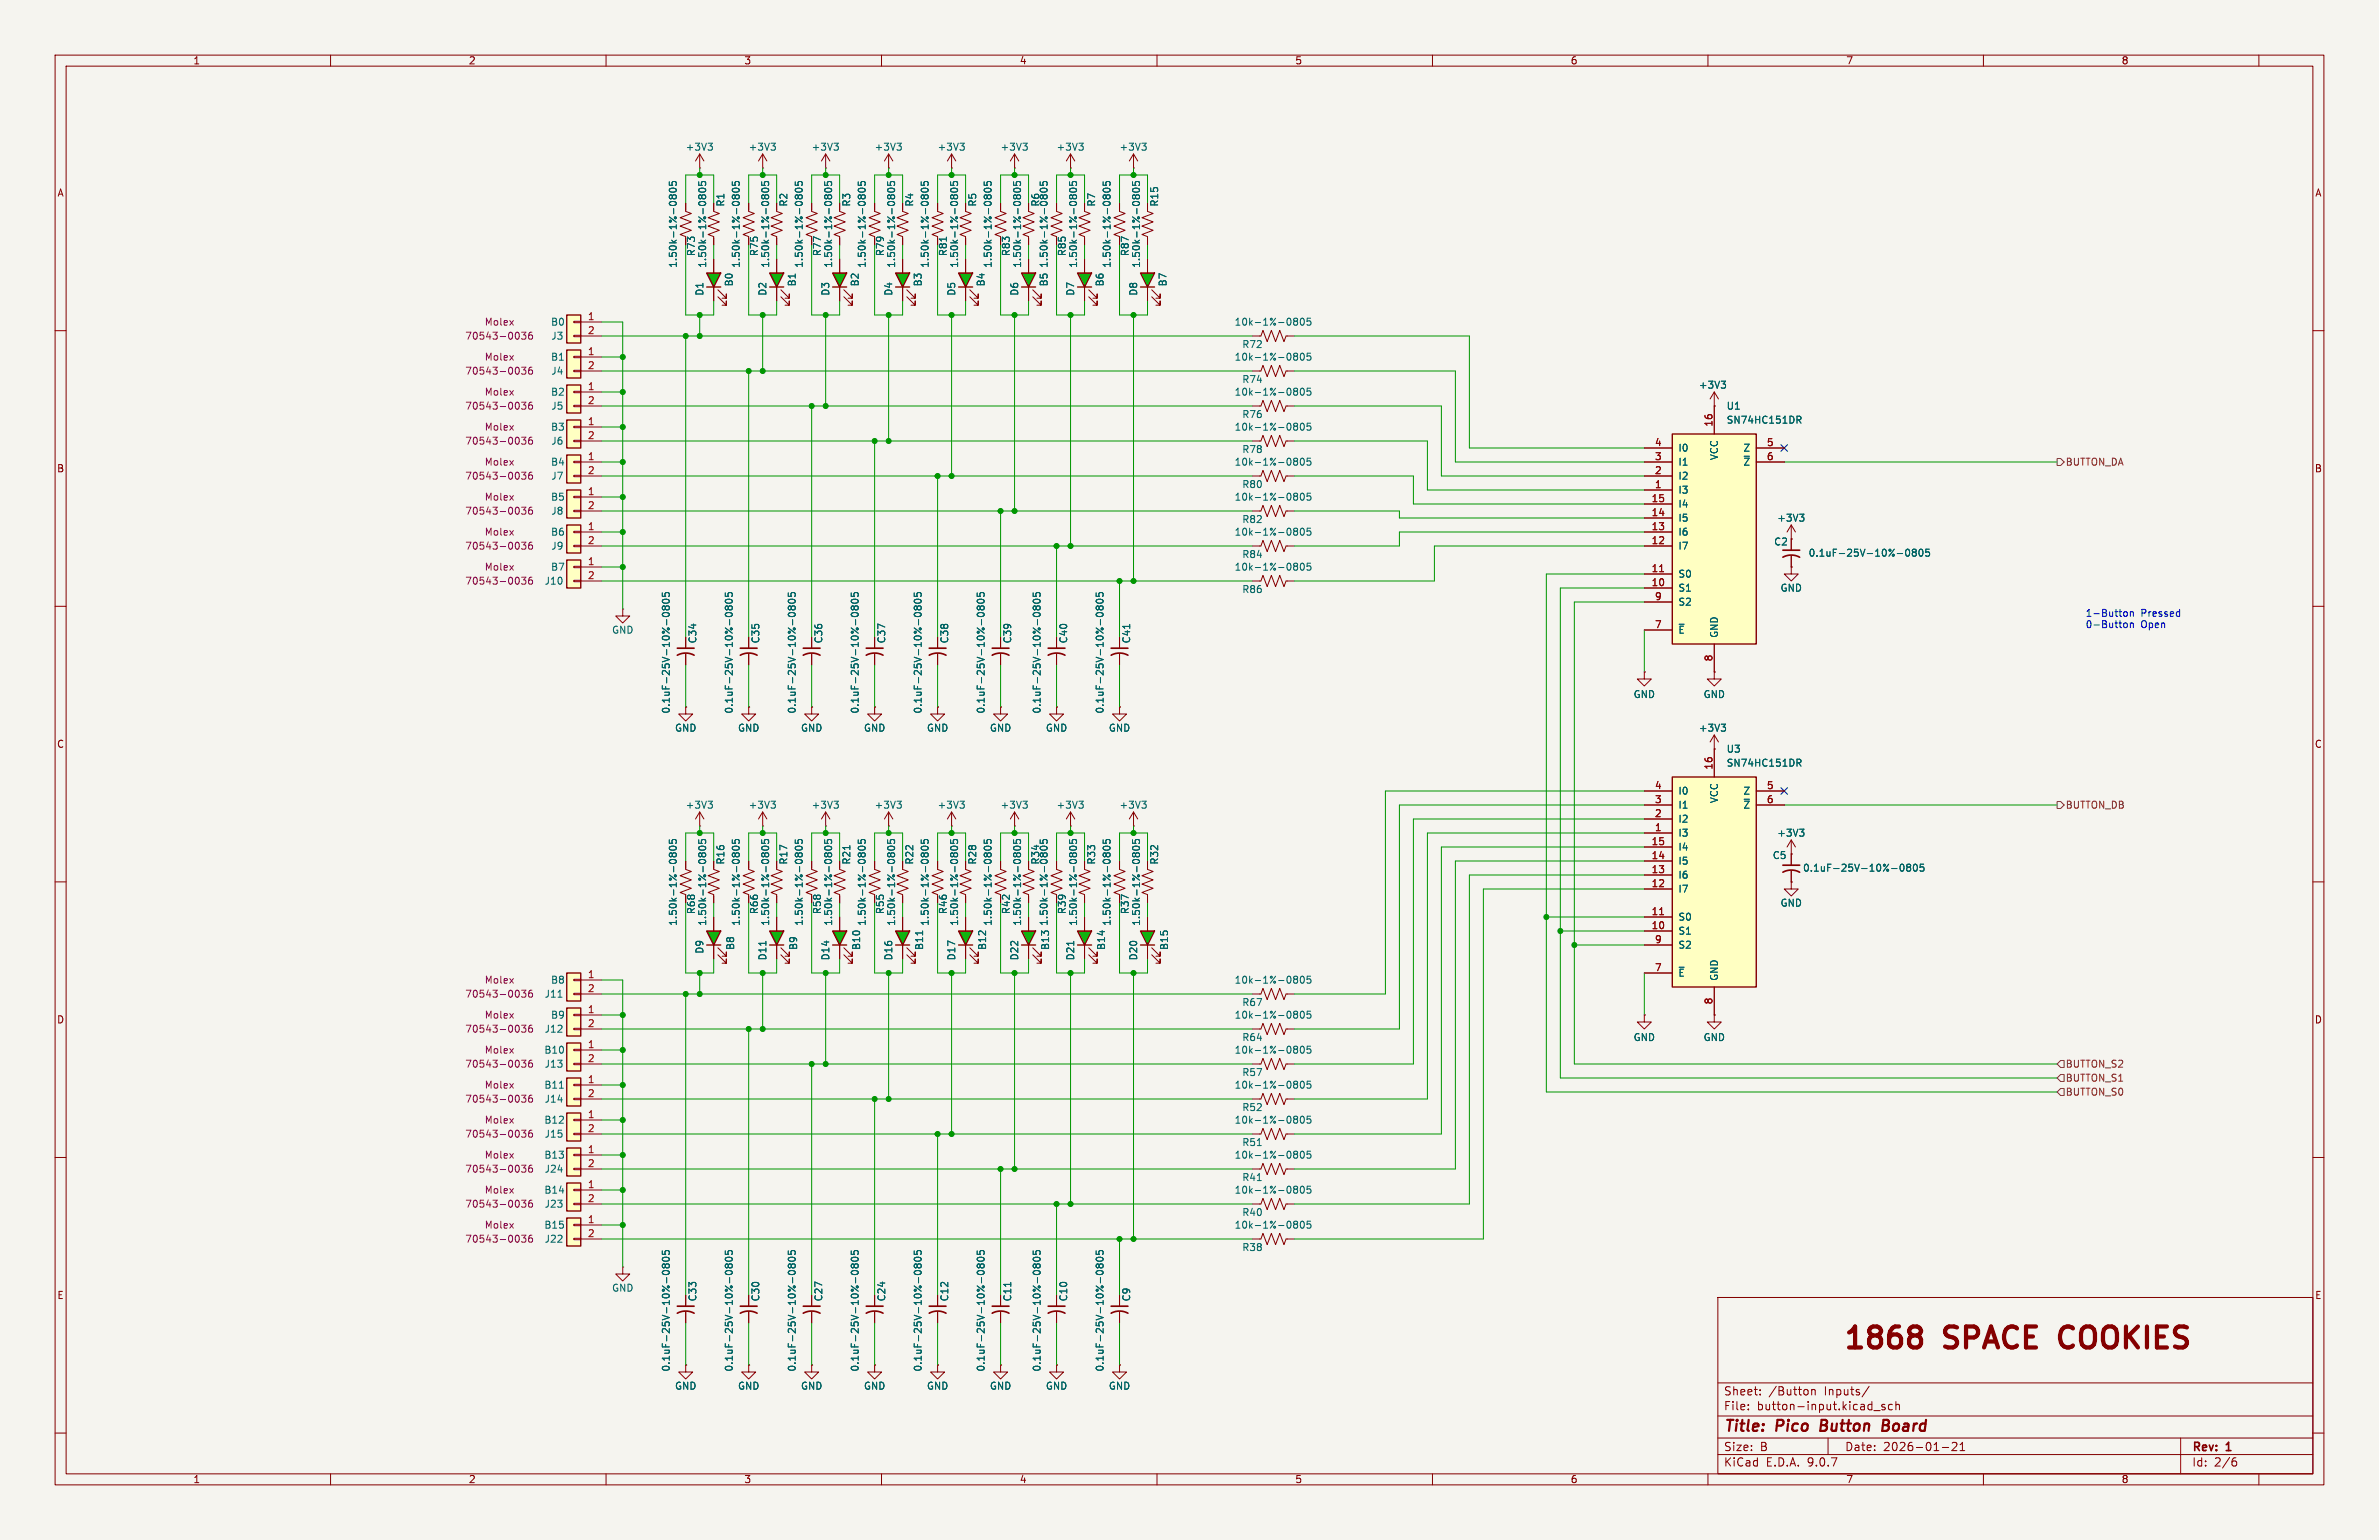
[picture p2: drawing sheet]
<svg xmlns="http://www.w3.org/2000/svg" width="432mm" height="279mm" viewBox="0 0 432 279" stroke-linecap="round" stroke-linejoin="round" font-family="sans-serif">
<defs><g id="words">
<g font-size="5.3" fill="#840000">
<text x="334.4" y="245.8">1868</text>
<text x="353.3" y="245.8">SPACE</text>
<text x="375.7" y="245.8">COOKIES</text>
</g>
<g font-size="2.8" fill="#840000">
<text x="312.8" y="260.3">Title:</text>
<text x="322.5" y="260.3">Pico</text>
<text x="331.3" y="260.3">Button</text>
<text x="343.3" y="260.3">Board</text>
</g>
<g font-size="2.1" fill="#840000">
<text x="312.8" y="256.1">File:</text>
<text x="312.8" y="253.4">Sheet:</text>
<text x="318.9" y="256.1">button-input.kicad_sch</text>
<text x="321" y="253.4">/Button</text>
<text x="331.2" y="253.4">Inputs/</text>
<text x="312.8" y="263.5">Size:</text>
<text x="319.5" y="263.5">B</text>
<text x="334.8" y="263.5">Date:</text>
<text x="341.8" y="263.5">2026-01-21</text>
<text x="397.8" y="263.7">Rev:</text>
<text x="404.2" y="263.7">1</text>
<text x="312.8" y="266.3">KiCad</text>
<text x="320.5" y="266.3">E.D.A.</text>
<text x="328.1" y="266.3">9.0.7</text>
<text x="397.8" y="266.3">Id:</text>
<text x="401.9" y="266.3">2/6</text>
</g>
<g font-size="1.8" fill="#840000">
<text x="35" y="11.9">1</text>
<text x="85" y="11.9">2</text>
<text x="135" y="11.9">3</text>
<text x="185" y="11.9">4</text>
<text x="235" y="11.9">5</text>
<text x="285" y="11.9">6</text>
<text x="335" y="11.9">7</text>
<text x="385" y="11.9">8</text>
<text x="10.3" y="35.9">A</text>
<text x="420.1" y="35.9">A</text>
<text x="126.3" y="46.6" transform="rotate(-90 126.3 46.6)">R73</text>
<text x="137.8" y="46.6" transform="rotate(-90 137.8 46.6)">R75</text>
<text x="149.2" y="46.6" transform="rotate(-90 149.2 46.6)">R77</text>
<text x="172.1" y="46.6" transform="rotate(-90 172.1 46.6)">R81</text>
<text x="193.6" y="46.6" transform="rotate(-90 193.6 46.6)">R85</text>
<text x="10.3" y="85.9">B</text>
<text x="420.1" y="85.9">B</text>
<text x="10.3" y="135.9">C</text>
<text x="420.1" y="135.9">C</text>
<text x="126.3" y="166" transform="rotate(-90 126.3 166)">R68</text>
<text x="137.8" y="166" transform="rotate(-90 137.8 166)">R66</text>
<text x="160.6" y="166" transform="rotate(-90 160.6 166)">R55</text>
<text x="183.5" y="166" transform="rotate(-90 183.5 166)">R42</text>
<text x="10.3" y="185.9">D</text>
<text x="420.1" y="185.9">D</text>
<text x="10.3" y="235.9">E</text>
<text x="420.1" y="235.9">E</text>
<text x="35" y="269.3">1</text>
<text x="85" y="269.3">2</text>
<text x="135" y="269.3">3</text>
<text x="185" y="269.3">4</text>
<text x="235" y="269.3">5</text>
<text x="285" y="269.3">6</text>
<text x="335" y="269.3">7</text>
<text x="385" y="269.3">8</text>
</g>
<g font-size="1.8" fill="#006464">
<text x="124.4" y="27.5">+3V3</text>
<text x="135.8" y="27.5">+3V3</text>
<text x="147.2" y="27.5">+3V3</text>
<text x="158.6" y="27.5">+3V3</text>
<text x="170.1" y="27.5">+3V3</text>
<text x="181.5" y="27.5">+3V3</text>
<text x="191.7" y="27.5">+3V3</text>
<text x="203.1" y="27.5">+3V3</text>
<text x="131.7" y="37.6" transform="rotate(-90 131.7 37.6)">R1</text>
<text x="143.1" y="37.6" transform="rotate(-90 143.1 37.6)">R2</text>
<text x="154.5" y="37.6" transform="rotate(-90 154.5 37.6)">R3</text>
<text x="166" y="37.6" transform="rotate(-90 166 37.6)">R4</text>
<text x="177.4" y="37.6" transform="rotate(-90 177.4 37.6)">R5</text>
<text x="188.8" y="37.6" transform="rotate(-90 188.8 37.6)">R6</text>
<text x="199" y="37.6" transform="rotate(-90 199 37.6)">R7</text>
<text x="210.4" y="37.6" transform="rotate(-90 210.4 37.6)">R15</text>
<text x="160.6" y="46.6" transform="rotate(-90 160.6 46.6)">R79</text>
<text x="183.5" y="46.6" transform="rotate(-90 183.5 46.6)">R83</text>
<text x="205.1" y="46.6" transform="rotate(-90 205.1 46.6)">R87</text>
<text x="123" y="48.7" transform="rotate(-90 123 48.7)">1.50k-1%-0805</text>
<text x="127.9" y="53.7" transform="rotate(-90 127.9 53.7)">D1</text>
<text x="128.4" y="48.7" transform="rotate(-90 128.4 48.7)">1.50k-1%-0805</text>
<text x="133.2" y="52.1" transform="rotate(-90 133.2 52.1)">B0</text>
<text x="134.5" y="48.7" transform="rotate(-90 134.5 48.7)">1.50k-1%-0805</text>
<text x="139.3" y="53.7" transform="rotate(-90 139.3 53.7)">D2</text>
<text x="139.8" y="48.7" transform="rotate(-90 139.8 48.7)">1.50k-1%-0805</text>
<text x="144.6" y="52.1" transform="rotate(-90 144.6 52.1)">B1</text>
<text x="145.9" y="48.7" transform="rotate(-90 145.9 48.7)">1.50k-1%-0805</text>
<text x="150.7" y="53.7" transform="rotate(-90 150.7 53.7)">D3</text>
<text x="151.2" y="48.7" transform="rotate(-90 151.2 48.7)">1.50k-1%-0805</text>
<text x="156.1" y="52.1" transform="rotate(-90 156.1 52.1)">B2</text>
<text x="157.3" y="48.7" transform="rotate(-90 157.3 48.7)">1.50k-1%-0805</text>
<text x="162.2" y="53.7" transform="rotate(-90 162.2 53.7)">D4</text>
<text x="162.7" y="48.7" transform="rotate(-90 162.7 48.7)">1.50k-1%-0805</text>
<text x="167.5" y="52.1" transform="rotate(-90 167.5 52.1)">B3</text>
<text x="168.8" y="48.7" transform="rotate(-90 168.8 48.7)">1.50k-1%-0805</text>
<text x="173.6" y="53.7" transform="rotate(-90 173.6 53.7)">D5</text>
<text x="174.1" y="48.7" transform="rotate(-90 174.1 48.7)">1.50k-1%-0805</text>
<text x="178.9" y="52.1" transform="rotate(-90 178.9 52.1)">B4</text>
<text x="180.2" y="48.7" transform="rotate(-90 180.2 48.7)">1.50k-1%-0805</text>
<text x="185" y="53.7" transform="rotate(-90 185 53.7)">D6</text>
<text x="185.5" y="48.7" transform="rotate(-90 185.5 48.7)">1.50k-1%-0805</text>
<text x="190.3" y="52.1" transform="rotate(-90 190.3 52.1)">B5</text>
<text x="190.3" y="48.7" transform="rotate(-90 190.3 48.7)">1.50k-1%-0805</text>
<text x="195.2" y="53.7" transform="rotate(-90 195.2 53.7)">D7</text>
<text x="195.7" y="48.7" transform="rotate(-90 195.7 48.7)">1.50k-1%-0805</text>
<text x="200.5" y="52.1" transform="rotate(-90 200.5 52.1)">B6</text>
<text x="201.8" y="48.7" transform="rotate(-90 201.8 48.7)">1.50k-1%-0805</text>
<text x="206.6" y="53.7" transform="rotate(-90 206.6 53.7)">D8</text>
<text x="207.1" y="48.7" transform="rotate(-90 207.1 48.7)">1.50k-1%-0805</text>
<text x="211.9" y="52.1" transform="rotate(-90 211.9 52.1)">B7</text>
<text x="99.9" y="59.3">B0</text>
<text x="224" y="59.3">10k-1%-0805</text>
<text x="99.9" y="65.6">B1</text>
<text x="100" y="61.8">J3</text>
<text x="224" y="65.6">10k-1%-0805</text>
<text x="225.4" y="63.3">R72</text>
<text x="99.9" y="72">B2</text>
<text x="100" y="68.2">J4</text>
<text x="224" y="72">10k-1%-0805</text>
<text x="225.4" y="69.7">R74</text>
<text x="308.3" y="70.7">+3V3</text>
<text x="100" y="74.5">J5</text>
<text x="225.4" y="76">R76</text>
<text x="313.3" y="74.5">U1</text>
<text x="313.3" y="77.1">SN74HC151DR</text>
<text x="99.9" y="78.3">B3</text>
<text x="100" y="80.9">J6</text>
<text x="224" y="78.3">10k-1%-0805</text>
<text x="225.4" y="82.4">R78</text>
<text x="304.5" y="82.1">I0</text>
<text x="312" y="83.6" transform="rotate(-90 312 83.6)">VCC</text>
<text x="316.3" y="82.1">Z</text>
<text x="99.9" y="84.7">B4</text>
<text x="100" y="87.2">J7</text>
<text x="224" y="84.7">10k-1%-0805</text>
<text x="225.4" y="88.7">R80</text>
<text x="304.5" y="84.7">I1</text>
<text x="304.5" y="87.2">I2</text>
<text x="304.5" y="89.8">I3</text>
<text x="316.3" y="84.7">~{Z}</text>
<text x="99.9" y="91">B5</text>
<text x="100" y="93.6">J8</text>
<text x="224" y="91">10k-1%-0805</text>
<text x="225.4" y="95.1">R82</text>
<text x="304.5" y="92.3">I4</text>
<text x="304.5" y="94.8">I5</text>
<text x="322.5" y="94.8">+3V3</text>
<text x="99.9" y="97.4">B6</text>
<text x="100" y="99.9">J9</text>
<text x="224" y="97.4">10k-1%-0805</text>
<text x="225.4" y="101.4">R84</text>
<text x="304.5" y="97.4">I6</text>
<text x="304.5" y="99.9">I7</text>
<text x="321.9" y="99.2">C2</text>
<text x="328.2" y="101.2">0.1uF-25V-10%-0805</text>
<text x="98.8" y="106.3">J10</text>
<text x="99.9" y="103.7">B7</text>
<text x="224" y="103.7">10k-1%-0805</text>
<text x="225.4" y="107.8">R86</text>
<text x="304.5" y="105">S0</text>
<text x="304.5" y="107.5">S1</text>
<text x="323.1" y="107.5">GND</text>
<text x="304.5" y="110.1">S2</text>
<text x="111" y="115.2">GND</text>
<text x="126.6" y="116.8" transform="rotate(-90 126.6 116.8)">C34</text>
<text x="138" y="116.8" transform="rotate(-90 138 116.8)">C35</text>
<text x="149.5" y="116.8" transform="rotate(-90 149.5 116.8)">C36</text>
<text x="160.9" y="116.8" transform="rotate(-90 160.9 116.8)">C37</text>
<text x="172.3" y="116.8" transform="rotate(-90 172.3 116.8)">C38</text>
<text x="183.7" y="116.8" transform="rotate(-90 183.7 116.8)">C39</text>
<text x="193.9" y="116.8" transform="rotate(-90 193.9 116.8)">C40</text>
<text x="205.3" y="116.8" transform="rotate(-90 205.3 116.8)">C41</text>
<text x="304.5" y="115.2">~{E}</text>
<text x="312" y="115.8" transform="rotate(-90 312 115.8)">GND</text>
<text x="121.8" y="129.6" transform="rotate(-90 121.8 129.6)">0.1uF-25V-10%-0805</text>
<text x="133.2" y="129.6" transform="rotate(-90 133.2 129.6)">0.1uF-25V-10%-0805</text>
<text x="144.6" y="129.6" transform="rotate(-90 144.6 129.6)">0.1uF-25V-10%-0805</text>
<text x="156.1" y="129.6" transform="rotate(-90 156.1 129.6)">0.1uF-25V-10%-0805</text>
<text x="167.5" y="129.6" transform="rotate(-90 167.5 129.6)">0.1uF-25V-10%-0805</text>
<text x="178.9" y="129.6" transform="rotate(-90 178.9 129.6)">0.1uF-25V-10%-0805</text>
<text x="189.1" y="129.6" transform="rotate(-90 189.1 129.6)">0.1uF-25V-10%-0805</text>
<text x="200.5" y="129.6" transform="rotate(-90 200.5 129.6)">0.1uF-25V-10%-0805</text>
<text x="296.4" y="126.8">GND</text>
<text x="309.1" y="126.8">GND</text>
<text x="122.4" y="132.9">GND</text>
<text x="133.9" y="132.9">GND</text>
<text x="145.3" y="132.9">GND</text>
<text x="156.7" y="132.9">GND</text>
<text x="168.1" y="132.9">GND</text>
<text x="179.6" y="132.9">GND</text>
<text x="189.7" y="132.9">GND</text>
<text x="201.2" y="132.9">GND</text>
<text x="308.3" y="132.9">+3V3</text>
<text x="313.3" y="136.8">U3</text>
<text x="313.3" y="139.3">SN74HC151DR</text>
<text x="124.4" y="146.9">+3V3</text>
<text x="135.8" y="146.9">+3V3</text>
<text x="147.2" y="146.9">+3V3</text>
<text x="158.6" y="146.9">+3V3</text>
<text x="170.1" y="146.9">+3V3</text>
<text x="181.5" y="146.9">+3V3</text>
<text x="191.7" y="146.9">+3V3</text>
<text x="203.1" y="146.9">+3V3</text>
<text x="304.5" y="144.4">I0</text>
<text x="304.5" y="146.9">I1</text>
<text x="304.5" y="149.5">I2</text>
<text x="312" y="145.8" transform="rotate(-90 312 145.8)">VCC</text>
<text x="316.3" y="144.4">Z</text>
<text x="316.3" y="146.9">~{Z}</text>
<text x="304.5" y="152">I3</text>
<text x="304.5" y="154.5">I4</text>
<text x="322.5" y="152">+3V3</text>
<text x="131.7" y="157" transform="rotate(-90 131.7 157)">R16</text>
<text x="143.1" y="157" transform="rotate(-90 143.1 157)">R17</text>
<text x="154.5" y="157" transform="rotate(-90 154.5 157)">R21</text>
<text x="166" y="157" transform="rotate(-90 166 157)">R22</text>
<text x="177.4" y="157" transform="rotate(-90 177.4 157)">R28</text>
<text x="188.8" y="157" transform="rotate(-90 188.8 157)">R34</text>
<text x="199" y="157" transform="rotate(-90 199 157)">R33</text>
<text x="210.4" y="157" transform="rotate(-90 210.4 157)">R32</text>
<text x="304.5" y="157.1">I5</text>
<text x="304.5" y="159.6">I6</text>
<text x="321.7" y="156.1">C5</text>
<text x="327.2" y="158.3">0.1uF-25V-10%-0805</text>
<text x="149.2" y="166" transform="rotate(-90 149.2 166)">R58</text>
<text x="172.1" y="166" transform="rotate(-90 172.1 166)">R46</text>
<text x="193.6" y="166" transform="rotate(-90 193.6 166)">R39</text>
<text x="205.1" y="166" transform="rotate(-90 205.1 166)">R37</text>
<text x="304.5" y="162.2">I7</text>
<text x="304.5" y="167.2">S0</text>
<text x="323.1" y="164.7">GND</text>
<text x="123" y="168.1" transform="rotate(-90 123 168.1)">1.50k-1%-0805</text>
<text x="127.9" y="173.1" transform="rotate(-90 127.9 173.1)">D9</text>
<text x="128.4" y="168.1" transform="rotate(-90 128.4 168.1)">1.50k-1%-0805</text>
<text x="133.5" y="172.5" transform="rotate(-90 133.5 172.5)">B8</text>
<text x="134.5" y="168.1" transform="rotate(-90 134.5 168.1)">1.50k-1%-0805</text>
<text x="139.8" y="168.1" transform="rotate(-90 139.8 168.1)">1.50k-1%-0805</text>
<text x="144.9" y="172.5" transform="rotate(-90 144.9 172.5)">B9</text>
<text x="145.9" y="168.1" transform="rotate(-90 145.9 168.1)">1.50k-1%-0805</text>
<text x="151.2" y="168.1" transform="rotate(-90 151.2 168.1)">1.50k-1%-0805</text>
<text x="156.3" y="172.5" transform="rotate(-90 156.3 172.5)">B10</text>
<text x="157.3" y="168.1" transform="rotate(-90 157.3 168.1)">1.50k-1%-0805</text>
<text x="162.7" y="168.1" transform="rotate(-90 162.7 168.1)">1.50k-1%-0805</text>
<text x="167.7" y="172.5" transform="rotate(-90 167.7 172.5)">B11</text>
<text x="168.8" y="168.1" transform="rotate(-90 168.8 168.1)">1.50k-1%-0805</text>
<text x="174.1" y="168.1" transform="rotate(-90 174.1 168.1)">1.50k-1%-0805</text>
<text x="179.2" y="172.5" transform="rotate(-90 179.2 172.5)">B12</text>
<text x="180.2" y="168.1" transform="rotate(-90 180.2 168.1)">1.50k-1%-0805</text>
<text x="185.5" y="168.1" transform="rotate(-90 185.5 168.1)">1.50k-1%-0805</text>
<text x="190.3" y="168.1" transform="rotate(-90 190.3 168.1)">1.50k-1%-0805</text>
<text x="190.6" y="172.5" transform="rotate(-90 190.6 172.5)">B13</text>
<text x="195.7" y="168.1" transform="rotate(-90 195.7 168.1)">1.50k-1%-0805</text>
<text x="200.8" y="172.5" transform="rotate(-90 200.8 172.5)">B14</text>
<text x="201.8" y="168.1" transform="rotate(-90 201.8 168.1)">1.50k-1%-0805</text>
<text x="207.1" y="168.1" transform="rotate(-90 207.1 168.1)">1.50k-1%-0805</text>
<text x="212.2" y="172.5" transform="rotate(-90 212.2 172.5)">B15</text>
<text x="304.5" y="169.8">S1</text>
<text x="304.5" y="172.3">S2</text>
<text x="99.9" y="178.7">B8</text>
<text x="139.3" y="174.3" transform="rotate(-90 139.3 174.3)">D11</text>
<text x="150.7" y="174.3" transform="rotate(-90 150.7 174.3)">D14</text>
<text x="162.2" y="174.3" transform="rotate(-90 162.2 174.3)">D16</text>
<text x="173.6" y="174.3" transform="rotate(-90 173.6 174.3)">D17</text>
<text x="185" y="174.3" transform="rotate(-90 185 174.3)">D22</text>
<text x="195.2" y="174.3" transform="rotate(-90 195.2 174.3)">D21</text>
<text x="206.6" y="174.3" transform="rotate(-90 206.6 174.3)">D20</text>
<text x="224" y="178.7">10k-1%-0805</text>
<text x="304.5" y="177.4">~{E}</text>
<text x="312" y="178.1" transform="rotate(-90 312 178.1)">GND</text>
<text x="98.8" y="181.2">J11</text>
<text x="99.9" y="185">B9</text>
<text x="224" y="185">10k-1%-0805</text>
<text x="225.4" y="182.7">R67</text>
<text x="98.7" y="191.4">B10</text>
<text x="98.8" y="187.6">J12</text>
<text x="224" y="191.4">10k-1%-0805</text>
<text x="225.4" y="189.1">R64</text>
<text x="296.4" y="189.1">GND</text>
<text x="309.1" y="189.1">GND</text>
<text x="98.7" y="197.7">B11</text>
<text x="98.8" y="193.9">J13</text>
<text x="224" y="197.7">10k-1%-0805</text>
<text x="225.4" y="195.4">R57</text>
<text x="98.8" y="200.3">J14</text>
<text x="225.4" y="201.8">R52</text>
<text x="98.7" y="204.1">B12</text>
<text x="98.8" y="206.6">J15</text>
<text x="224" y="204.1">10k-1%-0805</text>
<text x="225.4" y="208.1">R51</text>
<text x="98.7" y="210.4">B13</text>
<text x="98.8" y="213">J24</text>
<text x="224" y="210.4">10k-1%-0805</text>
<text x="225.4" y="214.5">R41</text>
<text x="98.7" y="216.8">B14</text>
<text x="98.8" y="219.3">J23</text>
<text x="224" y="216.8">10k-1%-0805</text>
<text x="225.4" y="220.8">R40</text>
<text x="98.7" y="223.1">B15</text>
<text x="98.8" y="225.7">J22</text>
<text x="224" y="223.1">10k-1%-0805</text>
<text x="225.4" y="227.2">R38</text>
<text x="111" y="234.5">GND</text>
<text x="126.6" y="236.2" transform="rotate(-90 126.6 236.2)">C33</text>
<text x="138" y="236.2" transform="rotate(-90 138 236.2)">C30</text>
<text x="149.5" y="236.2" transform="rotate(-90 149.5 236.2)">C27</text>
<text x="160.9" y="236.2" transform="rotate(-90 160.9 236.2)">C24</text>
<text x="172.3" y="236.2" transform="rotate(-90 172.3 236.2)">C12</text>
<text x="183.7" y="236.2" transform="rotate(-90 183.7 236.2)">C11</text>
<text x="193.9" y="236.2" transform="rotate(-90 193.9 236.2)">C10</text>
<text x="205.3" y="236.2" transform="rotate(-90 205.3 236.2)">C9</text>
<text x="121.8" y="248.9" transform="rotate(-90 121.8 248.9)">0.1uF-25V-10%-0805</text>
<text x="133.2" y="248.9" transform="rotate(-90 133.2 248.9)">0.1uF-25V-10%-0805</text>
<text x="144.6" y="248.9" transform="rotate(-90 144.6 248.9)">0.1uF-25V-10%-0805</text>
<text x="156.1" y="248.9" transform="rotate(-90 156.1 248.9)">0.1uF-25V-10%-0805</text>
<text x="167.5" y="248.9" transform="rotate(-90 167.5 248.9)">0.1uF-25V-10%-0805</text>
<text x="178.9" y="248.9" transform="rotate(-90 178.9 248.9)">0.1uF-25V-10%-0805</text>
<text x="189.1" y="248.9" transform="rotate(-90 189.1 248.9)">0.1uF-25V-10%-0805</text>
<text x="200.5" y="248.9" transform="rotate(-90 200.5 248.9)">0.1uF-25V-10%-0805</text>
<text x="122.4" y="252.3">GND</text>
<text x="133.9" y="252.3">GND</text>
<text x="145.3" y="252.3">GND</text>
<text x="156.7" y="252.3">GND</text>
<text x="168.1" y="252.3">GND</text>
<text x="179.6" y="252.3">GND</text>
<text x="189.7" y="252.3">GND</text>
<text x="201.2" y="252.3">GND</text>
</g>
<g font-size="1.8" fill="#840084">
<text x="87.9" y="59.3">Molex</text>
<text x="84.3" y="61.8">70543-0036</text>
<text x="87.9" y="65.6">Molex</text>
<text x="84.3" y="68.2">70543-0036</text>
<text x="87.9" y="72">Molex</text>
<text x="84.3" y="74.5">70543-0036</text>
<text x="84.3" y="80.9">70543-0036</text>
<text x="87.9" y="78.3">Molex</text>
<text x="84.3" y="87.2">70543-0036</text>
<text x="87.9" y="84.7">Molex</text>
<text x="84.3" y="93.6">70543-0036</text>
<text x="87.9" y="91">Molex</text>
<text x="84.3" y="99.9">70543-0036</text>
<text x="87.9" y="97.4">Molex</text>
<text x="84.3" y="106.3">70543-0036</text>
<text x="87.9" y="103.7">Molex</text>
<text x="87.9" y="178.7">Molex</text>
<text x="84.3" y="181.2">70543-0036</text>
<text x="87.9" y="185">Molex</text>
<text x="84.3" y="187.6">70543-0036</text>
<text x="87.9" y="191.4">Molex</text>
<text x="84.3" y="193.9">70543-0036</text>
<text x="87.9" y="197.7">Molex</text>
<text x="84.3" y="200.3">70543-0036</text>
<text x="84.3" y="206.6">70543-0036</text>
<text x="87.9" y="204.1">Molex</text>
<text x="84.3" y="213">70543-0036</text>
<text x="87.9" y="210.4">Molex</text>
<text x="84.3" y="219.3">70543-0036</text>
<text x="87.9" y="216.8">Molex</text>
<text x="84.3" y="225.7">70543-0036</text>
<text x="87.9" y="223.1">Molex</text>
</g>
<g font-size="1.8" fill="#a90000">
<text x="106.6" y="58.2">1</text>
<text x="106.6" y="64.5">1</text>
<text x="106.6" y="60.7">2</text>
<text x="106.6" y="67.1">2</text>
<text x="106.6" y="70.9">1</text>
<text x="106.6" y="73.4">2</text>
<text x="106.6" y="77.2">1</text>
<text x="310.9" y="77.5" transform="rotate(-90 310.9 77.5)">16</text>
<text x="106.6" y="79.8">2</text>
<text x="106.6" y="83.6">1</text>
<text x="300.3" y="81">4</text>
<text x="300.3" y="83.6">3</text>
<text x="320.6" y="81">5</text>
<text x="320.6" y="83.6">6</text>
<text x="106.6" y="89.9">1</text>
<text x="106.6" y="86.1">2</text>
<text x="300.3" y="86.1">2</text>
<text x="300.3" y="88.6">1</text>
<text x="106.6" y="92.5">2</text>
<text x="299.7" y="91.2">15</text>
<text x="299.7" y="93.7">14</text>
<text x="106.6" y="96.3">1</text>
<text x="106.6" y="98.8">2</text>
<text x="299.7" y="96.3">13</text>
<text x="299.7" y="98.8">12</text>
<text x="106.6" y="102.6">1</text>
<text x="106.6" y="105.2">2</text>
<text x="299.7" y="103.9">11</text>
<text x="299.7" y="106.4">10</text>
<text x="300.3" y="109">9</text>
<text x="300.3" y="114">7</text>
<text x="310.9" y="120.1" transform="rotate(-90 310.9 120.1)">8</text>
<text x="300.3" y="143.3">4</text>
<text x="310.9" y="139.7" transform="rotate(-90 310.9 139.7)">16</text>
<text x="320.6" y="143.3">5</text>
<text x="300.3" y="145.8">3</text>
<text x="300.3" y="148.3">2</text>
<text x="320.6" y="145.8">6</text>
<text x="299.7" y="153.4">15</text>
<text x="299.7" y="156">14</text>
<text x="300.3" y="150.9">1</text>
<text x="299.7" y="158.5">13</text>
<text x="299.7" y="161">12</text>
<text x="299.7" y="166.1">11</text>
<text x="299.7" y="168.7">10</text>
<text x="300.3" y="171.2">9</text>
<text x="106.6" y="177.5">1</text>
<text x="300.3" y="176.3">7</text>
<text x="106.6" y="183.9">1</text>
<text x="106.6" y="180.1">2</text>
<text x="310.9" y="182.3" transform="rotate(-90 310.9 182.3)">8</text>
<text x="106.6" y="190.2">1</text>
<text x="106.6" y="186.4">2</text>
<text x="106.6" y="196.6">1</text>
<text x="106.6" y="192.8">2</text>
<text x="106.6" y="199.1">2</text>
<text x="106.6" y="202.9">1</text>
<text x="106.6" y="205.5">2</text>
<text x="106.6" y="209.3">1</text>
<text x="106.6" y="211.8">2</text>
<text x="106.6" y="215.6">1</text>
<text x="106.6" y="222">1</text>
<text x="106.6" y="218.2">2</text>
<text x="106.6" y="224.5">2</text>
</g>
<g font-size="1.8" fill="#725600">
<text x="374.8" y="84.7">BUTTON_DA</text>
<text x="374.8" y="146.9">BUTTON_DB</text>
<text x="374.8" y="196.4">BUTTON_S1</text>
<text x="374.8" y="193.9">BUTTON_S2</text>
<text x="374.8" y="199">BUTTON_S0</text>
</g>
<g font-size="1.8" fill="#0000c2">
<text x="378.5" y="112.1">1-Button</text>
<text x="388.6" y="112.1">Pressed</text>
<text x="378.5" y="114.2">0-Button</text>
<text x="388.6" y="114.2">Open</text>
</g>
</g></defs>
<path d="M0 0h431.8v279.4h-431.8z" fill="#f5f4ef" stroke="#f5f4ef" stroke-width=".18"/>
<g fill="none" stroke="#840000" stroke-width=".18">
<path d="M10 10h411.8v259.4h-411.8zM12 12h407.8v255.4h-407.8zM60 10v2M110 10v2M160 10v2M210 10v2M260 10v2M310 10v2M360 10v2M410 10v2M10 60h2M419.8 60h2"/>
<path d="M10 110h2M419.8 110h2M10 160h2M419.8 160h2M10 210h2M419.8 210h2M311.8 235.4h108v32h-108zM10 260h2M311.8 256.9h108M311.8 250.9h108M317.3 255.6v.2M317.3 254.9v.1"/>
<path d="M319.5 252.9v.2M319.5 252.2v.1M328.8 252.1v1M328.8 252.2l.2-.1 .4 .1 .1 .9M339.3 251.5l-1.3 1.9M340.1 255.9h1.2M342.1 254.9l-.3-.1-.3 .2 .1 .2 .5 .2v.3h-.6M343.5 254.9l-.5-.1-.2 .3v.4l.1 .2h.6M344.1 254.9l.2-.1 .4 .1 .1 .9M344.1 254.3v1.5M419.8 260h2M60 267.4v2"/>
<path d="M110 267.4v2M160 267.4v2M210 267.4v2M260 267.4v2M310 267.4v2M311.8 263.9h108M311.8 260.9h108M331.8 260.9v3M352.5 262.6h1.2M354.3 261.8l.6-.1 .2 .1 .1 .3-.9 1.1h.9M355.8 263.2h.8M355.8 262.1l.4-.4v1.5"/>
<path d="M360 267.4v2M395.8 260.9v6.5M405.4 265.1h.4l.2 .2-.1 .5-.5 .2M405.8 264.5l-.4 .1M410 267.4v2"/>
</g>
<path d="M330.6 257.6l-.2 2h.7M341.8 258.6h.6M342.4 258.6l.3 .1M342.5 257.6h-.6l-.3 2 1-.1M342.6 258.5l-.2 .1" fill="none" stroke="#840000" stroke-width=".4"/>
<path d="M347.2 240.7h.8a.82 .82 0 0 1 .7 .8 .82 .82 0 0 1-.7 .8M347.2 242.3h.8M348 242.3l.5 .4 .2 .3v.7l-.4 .6-.3 .2h-.8M374.3 241.2a2.64 2.64 0 0 0 0 2.7" fill="none" stroke="#840000" stroke-width=".76"/>
<path d="M207 49.5h2.5l-1.2 2.6z" fill="#00c200"/>
<path d="M158.7 36.8v1.6l1.1 .3-2.1 .8 2.1 .8-2.1 .7 2.1 .8-2.1 .7 1 .4M208.3 47v2.5M208.3 52.1v2.5M209 53.8l1.6 1.6v-.8v.8h-.8M209 52.6l1.6 1.5v-.8v.8h-.8" fill="none" stroke="#840000" stroke-width=".18"/>
<path d="M207 49.5h2.5l-1.2 2.6zM207 52.1h2.5" fill="none" stroke="#840000" stroke-width=".25"/>
<path d="M155.8 33v.6l.6 .1-.1-.2v-.4l.2-.2 .4 .1 .1 .2-.1 .5M155.8 34.3a.75 .75 0 0 1 1.2 .3 .72 .72 0 0 1-1.2-.2zM156.3 35.6l-.2-.3-.3 .3v.4l.2 .1 .3-.3M156.3 35.6l.3-.3 .3 .1 .1 .2v.4l-.2 .1-.4-.1-.1-.2M156.3 35.6v.2" fill="none" stroke="#006464" stroke-width=".18"/>
<path d="M162.6 49.5h2.5l-1.3 2.6z" fill="#00c200"/>
<g fill="none" stroke="#840000" stroke-width=".18">
<path d="M161.3 30.5h.1M161.3 27.9l.8 1.3M161.3 27.9l-.8 1.3M161.3 27.9v2.6M172.7 30.5h.1M172.7 27.9l.8 1.3M172.7 27.9l-.7 1.3M172.7 27.9v2.6M184.1 30.5h.1M184.1 27.9l.8 1.3M184.1 27.9l-.7 1.3M184.1 27.9v2.6"/>
<path d="M186.7 36.8v1.6l1 .3-2 .8 2 .8-2 .7 2 .8-2 .7 1 .4v1.6M208.3 36.8v1.6l1 .3-2 .8 2 .8-2 .7 2 .8-2 .7 1 .4v1.6M163.8 47v2.5M163.8 52.1v2.5M164.6 53.8l1.5 1.6v-.8v.8h-.7M164.6 52.6l1.5 1.5v-.8v.8h-.7"/>
</g>
<path d="M162.6 49.5h2.5l-1.3 2.6zM162.6 52.1h2.5" fill="none" stroke="#840000" stroke-width=".25"/>
<g fill="none" stroke="#006464" stroke-width=".18">
<path d="M162.8 26h.8l-.4 .5M163.3 26.5l.3 .2v.3l-.3 .2M174.2 26h.8l-.4 .5M174.8 26.5l.2 .2v.3l-.2 .2M184 33v.6l.6 .1-.1-.2v-.4l.2-.2 .4 .1 .1 .2-.1 .5M184 34.3a.75 .75 0 0 1 1.2 .3 .72 .72 0 0 1-1.2-.2zM184.5 35.6l-.2-.3-.3 .3v.4l.2 .1 .3-.3M184.5 35.6l.3-.3 .3 .1 .1 .2v.4l-.2 .1-.4-.1-.1-.2M184.5 35.6v.2M185.7 26h.7l-.4 .5M186.2 26.5l.2 .2v.3l-.2 .2M205.6 33v.6l.6 .1-.2-.2 .1-.4 .2-.2 .4 .1 .1 .2-.1 .5"/>
<path d="M205.6 34.3a.75 .75 0 0 1 1.2 .3 .72 .72 0 0 1-1.2-.2zM206.1 35.6l-.2-.3-.3 .3v.2l.2 .3 .3-.3M206.1 35.6l.2-.3 .4 .1 .1 .2v.4l-.2 .1-.4-.1-.1-.2M206.1 35.6v.2"/>
</g>
<path d="M185.4 49.5h2.6l-1.3 2.6z" fill="#00c200"/>
<path d="M170.2 36.8v1.6l1 .3-2 .8 2 .8-2 .7 2 .8-2 .7 1 .4v.3M186.7 47v2.5M186.7 52.1v2.5M187.5 53.8l1.5 1.6v-.8v.8h-.8M187.5 52.6l1.5 1.5v-.8v.8h-.8" fill="none" stroke="#840000" stroke-width=".18"/>
<path d="M185.4 49.5h2.6l-1.3 2.6zM185.4 52.1h2.6" fill="none" stroke="#840000" stroke-width=".25"/>
<path d="M167.2 33v.6l.6 .1-.1-.2v-.4l.2-.2 .5 .1 .1 .2-.1 .5M167.3 34.3a.75 .75 0 0 1 1.2 .3 .72 .72 0 0 1-1.3-.2zM167.7 35.6l-.2-.3-.3 .3v.2l.2 .3 .3-.3M167.7 35.6l.3-.3 .4 .1 .1 .2-.1 .4-.2 .1-.3-.1-.2-.2M167.7 35.6v.2M171.8 43v.8" fill="none" stroke="#006464" stroke-width=".18"/>
<path d="M195.6 49.5h2.5l-1.3 2.6z" fill="#00c200"/>
<path d="M191.8 36.8v1.6l1 .3-2 .8 2 .8-2 .7 2 .8-2 .7 1 .4M194.3 30.5h.1M194.3 27.9l.8 1.3M194.3 27.9l-.8 1.3M194.3 27.9v2.6M196.8 36.8v1.6l1.1 .3-2.1 .8 2.1 .8-2.1 .7 2.1 .8-2.1 .7 1 .4v1.6M203.2 36.8v1.6l1 .3-2 .8 2 .8-2 .7 2 .8-2 .7 1 .4M196.8 47v2.5M196.8 52.1v2.5M197.6 53.8l1.5 1.6v-.8v.8h-.7M197.6 52.6l1.5 1.5v-.8v.8h-.7" fill="none" stroke="#840000" stroke-width=".18"/>
<path d="M195.6 49.5h2.5l-1.3 2.6zM195.6 52.1h2.5" fill="none" stroke="#840000" stroke-width=".25"/>
<g fill="none" stroke="#006464" stroke-width=".18">
<path d="M188.8 33v.6l.6 .1-.1-.2v-.4l.2-.2 .4 .1 .2 .2-.2 .5M189 34.8l-.2-.2a.68 .68 0 0 1 .6-.5 .68 .68 0 0 1 .7 .5l-.3 .2-.5 .1M189.5 35.4l.3-.1 .3 .3-.2 .4h-.4M194.1 33v.6l.6 .1-.1-.2 .1-.4 .2-.2 .4 .1 .1 .2-.1 .5M194.2 34.3a.75 .75 0 0 1 1.2 .3 .72 .72 0 0 1-1.3-.2zM194.7 35.6l-.3-.3-.3 .3v.2l.3 .3 .3-.3M194.7 35.6l.2-.3 .4 .1 .1 .2-.1 .4-.1 .1-.4-.1-.1-.2M194.7 35.6v.2M195.8 26h.8l-.4 .5M196.4 26.5l.2 .2v.3l-.2 .2M200.2 33v.6l.6 .1-.1-.2 .1-.4 .1-.2 .5 .1 .1 .2-.1 .5M200.3 34.3a.75 .75 0 0 1 1.2 .3 .72 .72 0 0 1-1.3-.2z"/>
<path d="M200.8 35.6l-.3-.3-.3 .3v.2l.3 .3 .3-.3M200.8 35.6l.2-.3 .4 .1 .1 .2-.1 .4-.1 .1-.4-.1-.1-.2M200.8 35.6v.2"/>
</g>
<path d="M174 49.5h2.5l-1.2 2.6z" fill="#00c200"/>
<path d="M163.8 36.8v1.6l1 .3-2 .8 2 .8-2 .7 2 .8-2 .7 1 .4v1.6M175.3 36.8v1.6l1 .3-2.1 .8 2.1 .8-2.1 .7 2.1 .8-2.1 .7 1.1 .4v1.6M181.6 36.8v1.6l1 .3-2 .8 2 .8-2 .7 2 .8-2 .7 1 .4M175.3 47v2.5M175.3 52.1v2.5M176 53.8l1.5 1.6v-.8v.8h-.7M176 52.6l1.5 1.5v-.8v.8h-.7" fill="none" stroke="#840000" stroke-width=".18"/>
<path d="M174 49.5h2.5l-1.2 2.6zM174 52.1h2.5" fill="none" stroke="#840000" stroke-width=".25"/>
<g fill="none" stroke="#006464" stroke-width=".18">
<path d="M161.1 33v.6l.6 .1-.1-.2 .1-.4 .1-.2 .5 .1 .1 .2-.1 .5M161.2 34.3a.75 .75 0 0 1 1.2 .3 .72 .72 0 0 1-1.3-.2zM161.7 35.6l-.3-.3-.3 .3 .1 .4 .1 .1 .4-.3M161.7 35.6l.2-.3 .4 .1 .1 .2-.1 .4-.2 .1-.3-.1-.1-.2M161.7 35.6v.2M172.5 33v.6l.6 .1-.1-.2 .1-.4 .2-.2 .4 .1 .1 .2-.1 .5M172.7 34.3a.69 .69 0 0 1 1.1 .3 .72 .72 0 0 1-1.3-.2zM173.1 35.6l-.3-.3-.3 .3v.2l.3 .3 .3-.3M173.1 35.6l.2-.3 .4 .1 .1 .2-.1 .4-.1 .1-.4-.1-.1-.2M173.1 35.6v.2M178.6 33v.6l.6 .1-.1-.2 .1-.4 .2-.2 .4 .1 .1 .2-.1 .5M178.7 34.3a.75 .75 0 0 1 1.2 .3 .72 .72 0 0 1-1.3-.2z"/>
<path d="M179.2 35.6l-.3-.3-.3 .3v.2l.3 .3 .3-.3M179.2 35.6l.2-.3 .4 .1 .1 .2-.1 .4-.1 .1-.4-.1-.1-.2M179.2 35.6v.2"/>
</g>
<path d="M102.9 63.5h2.5v5.1h-2.5z" fill="#ffffc2"/>
<path d="M102.9 63.5h2.5v5.1h-2.5z" fill="none" stroke="#840000" stroke-width=".25"/>
<path d="M104.1 64.6h1.3v.3h-1.3zM104.1 67.2h1.3v.2h-1.3zM105.4 64.8h3.8M105.4 67.3h3.8" fill="none" stroke="#840000" stroke-width=".18"/>
<path d="M94.7 66.6h.8l-.5 .5 .4 .1v.6l-.2 .1-.5-.1M96.5 66.6l-.3 .1a.86 .86 0 0 0 0 1.2l.4-.1 .1-.5-.3-.2-.3 .1-.2 .1" fill="none" stroke="#840084" stroke-width=".18"/>
<path d="M102.9 57.2h2.5v5h-2.5z" fill="#ffffc2"/>
<path d="M102.9 57.2h2.5v5h-2.5z" fill="none" stroke="#840000" stroke-width=".25"/>
<path d="M104.1 58.3h1.3v.2h-1.3zM105.4 58.4h3.8M104.1 60.8h1.3v.3h-1.3zM105.4 61h3.8" fill="none" stroke="#840000" stroke-width=".18"/>
<path d="M94.7 60.3h.8l-.5 .5 .4 .1v.5l-.2 .1-.5-.1M96.5 60.3h-.3a.86 .86 0 0 0 0 1.2l.4-.1 .1-.4-.3-.2h-.3l-.2 .2" fill="none" stroke="#840084" stroke-width=".18"/>
<path d="M102.9 69.9h2.5v5h-2.5z" fill="#ffffc2"/>
<path d="M102.9 69.9h2.5v5h-2.5z" fill="none" stroke="#840000" stroke-width=".25"/>
<path d="M104.1 71h1.3v.2h-1.3zM104.1 73.5h1.3v.3h-1.3zM105.4 71.1h3.8M105.4 73.7h3.8" fill="none" stroke="#840000" stroke-width=".18"/>
<path d="M94.7 73h.8l-.5 .5 .4 .1v.5l-.2 .1-.5-.1M96.5 73h-.3a.86 .86 0 0 0 0 1.2l.4-.1 .1-.4-.3-.2h-.3l-.2 .2" fill="none" stroke="#840084" stroke-width=".18"/>
<path d="M102.9 76.2h2.5v5.1h-2.5z" fill="#ffffc2"/>
<path d="M102.9 76.2h2.5v5.1h-2.5z" fill="none" stroke="#840000" stroke-width=".25"/>
<path d="M104.1 77.3h1.3v.3h-1.3zM104.1 79.9h1.3v.2h-1.3zM105.4 77.5h3.8M105.4 80h3.8" fill="none" stroke="#840000" stroke-width=".18"/>
<path d="M94.7 79.3h.8l-.5 .5 .4 .1v.6l-.2 .1-.5-.1M96.5 79.3l-.3 .1a.86 .86 0 0 0 0 1.2l.4-.1 .1-.5-.3-.2-.3 .1-.2 .1" fill="none" stroke="#840084" stroke-width=".18"/>
<path d="M102.9 95.3h2.5v5h-2.5z" fill="#ffffc2"/>
<path d="M102.9 95.3h2.5v5h-2.5z" fill="none" stroke="#840000" stroke-width=".25"/>
<path d="M104.1 96.4h1.3v.2h-1.3zM104.1 98.9h1.3v.3h-1.3zM105.4 96.5h3.8M105.4 99.1h3.8" fill="none" stroke="#840000" stroke-width=".18"/>
<path d="M94.7 98.4h.8l-.5 .5 .4 .1v.5l-.2 .1-.5-.1M96.5 98.4h-.3a.86 .86 0 0 0 0 1.2l.4-.1 .1-.4-.3-.2h-.3l-.2 .2" fill="none" stroke="#840084" stroke-width=".18"/>
<path d="M102.9 88.9h2.5v5.1h-2.5z" fill="#ffffc2"/>
<path d="M102.9 88.9h2.5v5.1h-2.5z" fill="none" stroke="#840000" stroke-width=".25"/>
<path d="M104.1 90h1.3v.3h-1.3zM104.1 92.6h1.3v.2h-1.3zM105.4 90.2h3.8M105.4 92.7h3.8" fill="none" stroke="#840000" stroke-width=".18"/>
<path d="M94.7 92h.8l-.5 .5 .4 .1v.6l-.2 .1-.5-.1M96.5 92l-.3 .1a.86 .86 0 0 0 0 1.2l.4-.1 .1-.5-.3-.2-.3 .1-.2 .1" fill="none" stroke="#840084" stroke-width=".18"/>
<path d="M102.9 101.6h2.5v5.1h-2.5z" fill="#ffffc2"/>
<path d="M102.9 101.6h2.5v5.1h-2.5z" fill="none" stroke="#840000" stroke-width=".25"/>
<path d="M104.1 102.7h1.3v.3h-1.3zM104.1 105.3h1.3v.2h-1.3zM105.4 102.9h3.8M105.4 105.4h3.8" fill="none" stroke="#840000" stroke-width=".18"/>
<path d="M94.7 104.7h.8l-.5 .5 .4 .1v.6l-.2 .1-.5-.1M96.5 104.7l-.3 .1a.86 .86 0 0 0 0 1.2l.4-.1 .1-.5-.3-.2-.3 .1-.2 .1" fill="none" stroke="#840084" stroke-width=".18"/>
<path d="M102.9 82.6h2.5v5h-2.5z" fill="#ffffc2"/>
<path d="M102.9 82.6h2.5v5h-2.5z" fill="none" stroke="#840000" stroke-width=".25"/>
<g fill="none" stroke="#840000" stroke-width=".18">
<path d="M311.1 73.7h.1M311.1 71.1l-.7 1.3M311.1 71.1l.8 1.3M311.1 71.1v2.6M104.1 83.7h1.3v.2h-1.3zM104.1 86.2h1.3v.3h-1.3zM105.4 83.8h3.8M105.4 86.4h3.8M170.2 115.6v2M170.2 118.6v2.1M181.6 115.6v2M181.6 118.6v2.1"/>
<path d="M191.8 115.6v2M191.8 118.6v2.1M203.2 115.6v2M203.2 118.6v2.1M325.1 102.9v1.2h-1.3l1.3 1.3 1.3-1.3h-1.3M325.1 102.9h.1M135.9 128.3v1.2h1.3l-1.3 1.3-1.3-1.3h1.3M135.9 128.3h.1M181.6 128.3v1.2h1.3l-1.3 1.3-1.3-1.3h1.3M181.6 128.3h.1M203.2 128.3v1.2h1.3l-1.3 1.3-1.3-1.3h1.3M203.2 128.3h.1"/>
</g>
<path d="M94.7 85.7h.8l-.5 .5 .4 .1v.5l-.2 .1-.5-.1M96.5 85.7h-.3a.86 .86 0 0 0 0 1.2l.4-.1 .1-.4-.3-.2h-.3l-.2 .2" fill="none" stroke="#840084" stroke-width=".18"/>
<path d="M168.7 118.9a3.2 3.2 0 0 1 3 0M168.7 117.6h3M180.1 118.9a3.2 3.2 0 0 1 3 0M180.1 117.6h3M190.2 118.9a3.2 3.2 0 0 1 3.1 0M190.2 117.6h3.1M201.7 118.9a3.2 3.2 0 0 1 3 0M201.7 117.6h3" fill="none" stroke="#840000" stroke-width=".3"/>
<g fill="none" stroke="#006464" stroke-width=".18">
<path d="M312.4 69.2h.8l-.4 .4M313 69.6l.2 .3v.3l-.2 .2M165.9 107.6v.6h.6l-.1-.1 .1-.5 .2-.1 .4 .1 .1 .2-.1 .4M166 111.3a.75 .75 0 0 1 1.2 .3 .72 .72 0 0 1-1.3-.2zM166 108.9a.75 .75 0 0 1 1.2 .2 .72 .72 0 0 1-1.3-.1zM166.5 110.2l-.3-.3-.3 .3 .1 .3 .2 .2 .3-.3M166.5 110.2l.2-.3 .4 .1 .1 .2-.1 .3-.1 .2-.4-.1-.1-.2M166.5 110.2v.2M177.4 107.6v.6h.6l-.2-.1 .1-.5 .2-.1 .4 .1 .1 .2-.1 .4M177.4 111.3a.75 .75 0 0 1 1.2 .3 .72 .72 0 0 1-1.2-.2zM177.4 108.9a.75 .75 0 0 1 1.2 .2 .72 .72 0 0 1-1.2-.1zM177.9 110.2l-.2-.3-.3 .3v.3l.2 .2 .3-.3"/>
<path d="M177.9 110.2l.2-.3 .4 .1 .1 .2v.3l-.2 .2-.4-.1-.1-.2M177.9 110.2v.2M187.5 107.6v.6h.6l-.1-.1 .1-.5 .1-.1 .5 .1 .1 .2-.1 .4M187.6 108.9a.75 .75 0 0 1 1.2 .2 .72 .72 0 0 1-1.3-.1zM187.6 111.3a.75 .75 0 0 1 1.2 .3 .72 .72 0 0 1-1.3-.2zM188.1 110.2l-.3-.3-.3 .3v.2l.3 .3 .3-.3M188.1 110.2l.2-.3 .4 .1 .1 .2-.1 .3-.1 .2-.4-.1-.1-.2M188.1 110.2v.2M199 107.6v.6h.6l-.2-.1 .1-.5 .2-.1 .4 .1 .1 .2-.1 .4M199 111.3a.75 .75 0 0 1 1.2 .3 .72 .72 0 0 1-1.2-.2zM199 108.9a.75 .75 0 0 1 1.2 .2 .72 .72 0 0 1-1.2-.1zM199.5 110.2l-.2-.3-.3 .3v.2l.2 .3 .3-.3"/>
<path d="M199.5 110.2l.2-.3 .4 .1 .1 .2v.3l-.2 .2-.4-.1-.1-.2M199.5 110.2v.2M205 113.3v.7"/>
</g>
<path d="M303.5 78.7h15.3v38.1h-15.3z" fill="#ffffc2"/>
<path d="M303.5 78.7h15.3v38.1h-15.3z" fill="none" stroke="#840000" stroke-width=".25"/>
<g fill="none" stroke="#840000" stroke-width=".18">
<path d="M227.3 67.3h1.6l.3-1 .8 2 .8-2 .7 2 .8-2 .7 2 .4-1h1.5M227.3 61h1.6l.3-1.1 .8 2.1 .8-2.1 .7 2.1 .8-2.1 .7 2.1 .4-1h1.5M227.3 73.7h1.6l.3-1.1 .8 2.1 .8-2.1 .7 2.1 .8-2.1 .7 2.1 .4-1h1.5M311.1 73.7v5M227.3 80h1.6l.3-1 .8 2 .8-2 .7 2 .8-2 .7 2 .4-1h1.5M298.4 81.3h5.1M298.4 83.8h5.1M298.4 86.4h5.1M298.4 88.9h5.1M298.4 91.4h5.1M298.4 94h5.1M298.4 96.5h5.1"/>
<path d="M298.4 99.1h5.1M318.8 81.3h5M318.8 83.8h5M113 110.5v1.3h1.3l-1.3 1.2-1.2-1.2h1.2M113 110.5h.1M124.5 115.6v2M124.5 118.6v2.1M135.9 115.6v2M135.9 118.6v2.1M147.3 115.6v2M147.3 118.6v2.1M158.7 115.6v2"/>
<path d="M158.7 118.6v2.1M298.4 104.1h5.1M298.4 106.7h5.1M298.4 109.2h5.1M298.4 114.3h5.1M311.1 116.8v5.1M124.5 128.3v1.2h1.2l-1.2 1.3-1.3-1.3h1.3M124.5 128.3h.1M147.3 128.3v1.2h1.3l-1.3 1.3-1.3-1.3h1.3M147.3 128.3h.1M158.7 128.3v1.2h1.3l-1.3 1.3-1.2-1.3h1.2M158.7 128.3h.1"/>
<path d="M127 149.9h.1M127 147.3l.8 1.3M127 147.3l-.8 1.3M127 147.3v2.6M138.4 149.9h.1M138.4 147.3l.8 1.3M138.4 147.3l-.7 1.3M138.4 147.3v2.6M149.9 149.9h.1M149.9 147.3l.7 1.3M149.9 147.3l-.8 1.3M149.9 147.3v2.6"/>
<path d="M205.7 149.9h.1M205.7 147.3l.8 1.3M205.7 147.3l-.7 1.3M205.7 147.3v2.6"/>
</g>
<path d="M301.2 103.7h.8" fill="none" stroke="#a90000" stroke-width=".18"/>
<g fill="none" stroke="#006464" stroke-width=".18">
<path d="M235 57.7h.3l.2 .3-.2 .3M235 58.3h.3M235.3 58.3l.2 .2v.3l-.1 .1-.4 .1M236.2 57.8l.1-.1a.68 .68 0 0 1 .5 .7 .68 .68 0 0 1-.5 .6 .84 .84 0 0 1-.1-1.2zM237.9 57.7h-.6l-.1 .6 .2-.1 .4 .1 .1 .2v.4l-.2 .1-.5-.1M235 64.1h.3l.2 .2-.2 .3M235 70.4h.3l.2 .3-.2 .3M235 76.8h.3l.2 .2-.2 .3M235 64.6h.3M235 71h.3M235 77.3h.3M235.3 64.6l.2 .3v.2l-.1 .2h-.4"/>
<path d="M235.3 71l.2 .2v.3l-.1 .1-.4 .1M235.3 77.3l.2 .3v.2l-.1 .2h-.4M236.1 64.2l.2-.1a.68 .68 0 0 1 .5 .6 .68 .68 0 0 1-.5 .6l-.3-.4zM236.1 76.9l.2-.1a.68 .68 0 0 1 .5 .6 .68 .68 0 0 1-.5 .6l-.3-.4zM236.2 70.5l.1-.1a.68 .68 0 0 1 .5 .7 .68 .68 0 0 1-.5 .6 .84 .84 0 0 1-.1-1.2zM237.9 64.1h-.6l-.1 .6 .2-.1h.4l.1 .2v.4l-.2 .1-.5-.1M237.9 70.4h-.6l-.1 .6 .2-.1 .4 .1 .1 .2v.4l-.2 .1-.5-.1M237.9 76.8h-.6l-.1 .6 .2-.1h.4l.1 .2v.4l-.2 .1-.5-.1M326.2 75.5h.4l.3 .3-.1 .3-.6 .1M326.5 76.2l.4 .6M316.6 82.8h.9M120.2 107.6v.6h.6l-.1-.1 .1-.5 .1-.1 .5 .1 .1 .2-.1 .4"/>
<path d="M120.3 111.3a.75 .75 0 0 1 1.2 .3 .72 .72 0 0 1-1.3-.2zM120.3 108.9a.75 .75 0 0 1 1.2 .2 .72 .72 0 0 1-1.3-.1zM120.8 110.2l-.3-.3-.3 .3 .1 .3 .2 .2 .3-.3M120.8 110.2l.2-.3 .4 .1 .1 .2-.1 .3-.2 .2-.3-.1-.1-.2M120.8 110.2v.2M131.6 107.6v.6h.6l-.1-.1 .1-.5 .2-.1 .4 .1 .1 .2-.1 .4M131.7 111.3a.75 .75 0 0 1 1.2 .3 .72 .72 0 0 1-1.3-.2zM131.7 108.9a.75 .75 0 0 1 1.2 .2 .72 .72 0 0 1-1.3-.1zM132.2 110.2l.2-.3 .4 .1 .1 .2v.3l-.2 .2-.4-.1-.1-.2M132.2 110.2l-.3-.3-.3 .3 .1 .3 .2 .2 .3-.3M132.2 110.2v.2M143.1 107.6v.6h.6l-.1-.1v-.5l.2-.1 .4 .1 .1 .2-.1 .4"/>
<path d="M143.2 111.3a.69 .69 0 0 1 1.1 .3 .72 .72 0 0 1-1.2-.2zM143.2 108.8a.69 .69 0 0 1 1.1 .3 .72 .72 0 0 1-1.2-.1zM143.6 110.2l-.2-.3-.3 .3v.3l.2 .2 .3-.3M143.6 110.2l.3-.3 .3 .1 .1 .2v.3l-.2 .2-.4-.1-.1-.2M143.6 110.2v.2M154.5 107.6v.6h.6l-.1-.1v-.5l.2-.1 .5 .1 .1 .2-.1 .4M154.6 111.3a.75 .75 0 0 1 1.2 .3 .72 .72 0 0 1-1.3-.2zM154.6 108.8a.69 .69 0 0 1 1.2 .3 .72 .72 0 0 1-1.3-.1zM155 110.2l-.2-.3-.3 .3 .1 .3 .1 .2 .3-.3M155 110.2l.3-.3 .4 .1 .1 .2-.1 .3-.2 .2-.3-.1-.2-.2M155 110.2v.2M304.8 113.3h.9"/>
<path d="M128.5 145.4h.8l-.4 .4M129.1 145.8l.2 .3v.3l-.2 .2M139.9 145.4h.8l-.4 .4M140.5 145.8l.2 .3v.3l-.2 .2M151.4 145.4h.8l-.5 .4M151.9 145.8l.3 .3v.3l-.3 .2M207.3 145.4h.7l-.4 .4M207.8 145.8l.2 .3v.3l-.2 .2"/>
</g>
<path d="M122.9 118.9a3.2 3.2 0 0 1 3.1 0M122.9 117.6h3.1M134.4 118.9a3.2 3.2 0 0 1 3 0M134.4 117.6h3M145.8 118.9a3.2 3.2 0 0 1 3 0M145.8 117.6h3M157.2 118.9a3.2 3.2 0 0 1 3.1 0M157.2 117.6h3.1" fill="none" stroke="#840000" stroke-width=".3"/>
<path d="M139.7 49.5h2.5l-1.2 2.6z" fill="#00c200"/>
<path d="M141 47v2.5M141 52.1v2.5M141.7 53.8l1.6 1.6v-.8v.8h-.8M141.7 52.6l1.6 1.5v-.8v.8h-.8" fill="none" stroke="#840000" stroke-width=".18"/>
<path d="M139.7 49.5h2.5l-1.2 2.6zM139.7 52.1h2.5" fill="none" stroke="#840000" stroke-width=".25"/>
<path d="M151.1 49.5h2.6l-1.3 2.6z" fill="#00c200"/>
<g fill="none" stroke="#840000" stroke-width=".18">
<path d="M124.5 36.8v1.6l1 .3-2.1 .8 2.1 .8-2.1 .7 2.1 .8-2.1 .7 1.1 .4M127 30.5h.1M127 27.9l.8 1.3M127 27.9l-.8 1.3M127 27.9v2.6M129.5 36.8v1.6l1.1 .3-2.1 .8 2.1 .8-2.1 .7 2.1 .8-2.1 .7 1 .4v1.6M135.9 36.8v1.6l1 .3-2 .8 2 .8-2 .7 2 .8-2 .7 1 .4M138.4 30.5h.1M138.4 27.9l.8 1.3M138.4 27.9l-.7 1.3M138.4 27.9v2.6M141 36.8v1.6l1 .3-2 .8 2 .8-2 .7 2 .8-2 .7 1 .4v1.6"/>
<path d="M152.4 47v2.5M152.4 52.1v2.5M153.2 53.8l1.5 1.6v-.8v.8h-.8M153.2 52.6l1.5 1.5v-.8v.8h-.8"/>
</g>
<path d="M151.1 49.5h2.6l-1.3 2.6zM151.1 52.1h2.6" fill="none" stroke="#840000" stroke-width=".25"/>
<g fill="none" stroke="#006464" stroke-width=".18">
<path d="M121.5 33v.6l.6 .1-.1-.2v-.4l.2-.2 .4 .1 .2 .2-.2 .5M121.5 34.3a.75 .75 0 0 1 1.3 .3 .72 .72 0 0 1-1.3-.2zM122 35.6l-.2-.3-.3 .3v.4l.2 .1 .3-.3M122 35.6l.3-.3 .3 .1 .2 .2-.1 .4-.2 .1-.4-.1-.1-.2M122 35.6v.2M126.8 33v.6l.6 .1-.1-.2 .1-.4 .1-.2 .5 .1 .1 .2-.1 .5M126.9 34.3a.75 .75 0 0 1 1.2 .3 .72 .72 0 0 1-1.3-.2zM127.4 35.6l-.3-.3-.3 .3 .1 .4 .2 .1 .3-.3M127.4 35.6l.2-.3 .4 .1 .1 .2-.1 .4-.2 .1-.3-.1-.1-.2M127.4 35.6v.2M128.5 26h.8l-.4 .5M129.1 26.5l.2 .2v.3l-.2 .2"/>
<path d="M132.9 33v.6l.6 .1-.1-.2 .1-.4 .1-.2 .5 .1 .1 .2-.1 .5M133 34.3a.75 .75 0 0 1 1.2 .3 .72 .72 0 0 1-1.3-.2zM133.5 35.6l-.3-.3-.3 .3 .1 .4 .2 .1 .3-.3M133.5 35.6l.2-.3 .4 .1 .1 .2-.1 .4-.2 .1-.3-.1-.1-.2M133.5 35.6v.2M138.2 33v.6l.7 .1-.2-.2 .1-.4 .2-.2 .4 .1 .1 .2-.1 .5M138.3 34.3a.75 .75 0 0 1 1.2 .3 .72 .72 0 0 1-1.3-.2zM138.8 35.6l-.3-.3-.3 .3 .1 .4 .2 .1 .3-.3M138.8 35.6l.2-.3 .4 .1 .1 .2v.4l-.2 .1-.4-.1-.1-.2M138.8 35.6v.2M139.9 26h.8l-.4 .5M140.5 26.5l.2 .2v.3l-.2 .2"/>
</g>
<path d="M128.3 49.5h2.5l-1.3 2.6z" fill="#00c200"/>
<path d="M147.3 36.8v1.6l1 .3-2 .8 2 .8-2 .7 2 .8-2 .7 1 .4M149.9 30.5h.1M149.9 27.9l.7 1.3M149.9 27.9l-.8 1.3M149.9 27.9v2.6M152.4 36.8v1.6l1 .3-2 .8 2 .8-2 .7 2 .8-2 .7 1 .4v1.6M129.5 47v2.5M129.5 52.1v2.5M130.3 53.8l1.5 1.6v-.8v.8h-.7M130.3 52.6l1.5 1.5v-.8v.8h-.7" fill="none" stroke="#840000" stroke-width=".18"/>
<path d="M128.3 49.5h2.5l-1.3 2.6zM128.3 52.1h2.5" fill="none" stroke="#840000" stroke-width=".25"/>
<path d="M144.3 33v.6l.6 .1-.1-.2 .1-.4 .2-.2 .4 .1 .1 .2-.1 .5M144.4 34.3a.75 .75 0 0 1 1.2 .3 .72 .72 0 0 1-1.3-.2zM144.9 35.6l-.3-.3-.3 .3 .1 .4 .2 .1 .3-.3M144.9 35.6l.2-.3 .4 .1 .1 .2v.4l-.2 .1-.4-.1-.1-.2M144.9 35.6v.2M149.7 33v.6l.6 .1-.1-.2v-.4l.2-.2 .4 .1 .1 .2-.1 .5M149.7 34.3a.75 .75 0 0 1 1.2 .3 .72 .72 0 0 1-1.2-.2zM150.2 35.6l-.2-.3-.3 .3v.4l.2 .1 .3-.3M150.2 35.6l.3-.3 .3 .1 .1 .2v.4l-.2 .1-.4-.1-.1-.2M150.2 35.6v.2M151.4 26h.8l-.5 .5M151.9 26.5l.3 .2v.3l-.3 .2" fill="none" stroke="#006464" stroke-width=".18"/>
<path d="M102.9 195.6h2.5v5.1h-2.5z" fill="#ffffc2"/>
<path d="M102.9 195.6h2.5v5.1h-2.5z" fill="none" stroke="#840000" stroke-width=".25"/>
<path d="M196.8 156.2v1.5l1.1 .4-2.1 .8 2.1 .7-2.1 .8 2.1 .8-2.1 .7 1 .4v1.5M203.2 156.2v1.5l1 .4-2 .8 2 .7-2 .8 2 .8-2 .7 1 .4M208.3 156.2v1.5l1 .4-2 .8 2 .7-2 .8 2 .8-2 .7 1 .4v1.5M104.1 196.7h1.3v.3h-1.3zM104.1 199.3h1.3v.2h-1.3zM105.4 196.9h3.8M105.4 199.4h3.8" fill="none" stroke="#840000" stroke-width=".18"/>
<g fill="none" stroke="#006464" stroke-width=".18">
<path d="M194.1 152.4v.6h.6l-.1-.1 .1-.5 .2-.1 .4 .1 .1 .2-.1 .4M194.2 153.7a.75 .75 0 0 1 1.2 .2 .72 .72 0 0 1-1.3-.1zM194.7 155l-.3-.3-.3 .3v.2l.3 .3 .3-.3M194.7 155l.2-.3 .4 .1 .1 .2-.1 .3-.1 .2-.4-.1-.1-.2M194.7 155v.2M200.2 152.4v.6h.6l-.1-.1 .1-.5 .1-.1 .5 .1 .1 .2-.1 .4M200.3 153.7a.75 .75 0 0 1 1.2 .2 .72 .72 0 0 1-1.3-.1zM200.8 155l-.3-.3-.3 .3v.2l.3 .3 .3-.3M200.8 155l.2-.3 .4 .1 .1 .2-.1 .3-.1 .2-.4-.1-.1-.2M200.8 155v.2M205.6 152.4v.6h.6l-.2-.1 .1-.5 .2-.1 .4 .1 .1 .2-.1 .4M205.6 153.7a.75 .75 0 0 1 1.2 .2 .72 .72 0 0 1-1.2-.1z"/>
<path d="M206.1 155l-.2-.3-.3 .3v.2l.2 .3 .3-.3M206.1 155l.2-.3 .4 .1 .1 .2v.3l-.2 .2-.4-.1-.1-.2M206.1 155v.2M101.5 197.4h.8"/>
</g>
<path d="M94.7 198.7h.8l-.5 .5 .4 .1v.5l-.2 .2-.5-.2M96.5 198.7l-.3 .1a.86 .86 0 0 0 0 1.2l.4-.2 .1-.4-.3-.2h-.2l-.3 .2" fill="none" stroke="#840084" stroke-width=".18"/>
<path d="M185.4 168.9h2.6l-1.3 2.6z" fill="#00c200"/>
<path d="M186.7 166.4v2.5M186.7 171.5v2.5M187.5 173.2l1.5 1.6v-.8v.8h-.8M187.5 172l1.5 1.5v-.8v.8h-.8" fill="none" stroke="#840000" stroke-width=".18"/>
<path d="M185.4 168.9h2.6l-1.3 2.6zM185.4 171.5h2.6" fill="none" stroke="#840000" stroke-width=".25"/>
<path d="M151.1 168.9h2.6l-1.3 2.6z" fill="#00c200"/>
<path d="M152.4 166.4v2.5M152.4 171.5v2.5M153.2 173.2l1.5 1.6v-.8v.8h-.8M153.2 172l1.5 1.5v-.8v.8h-.8" fill="none" stroke="#840000" stroke-width=".18"/>
<path d="M151.1 168.9h2.6l-1.3 2.6zM151.1 171.5h2.6" fill="none" stroke="#840000" stroke-width=".25"/>
<path d="M174 168.9h2.5l-1.2 2.6z" fill="#00c200"/>
<path d="M175.3 166.4v2.5M175.3 171.5v2.5M176 173.2l1.5 1.6v-.8v.8h-.7M176 172l1.5 1.5v-.8v.8h-.7" fill="none" stroke="#840000" stroke-width=".18"/>
<path d="M174 168.9h2.5l-1.2 2.6zM174 171.5h2.5" fill="none" stroke="#840000" stroke-width=".25"/>
<path d="M207 168.9h2.5l-1.2 2.6z" fill="#00c200"/>
<path d="M208.3 166.4v2.5M208.3 171.5v2.5M209 173.2l1.6 1.6v-.8v.8h-.8M209 172l1.6 1.5v-.8v.8h-.8M227.3 199.4h1.6l.3-1 .8 2 .8-2 .7 2 .8-2 .7 2 .4-1h1.5M227.3 180.3h1.6l.3-1 .8 2.1 .8-2.1 .7 2.1 .8-2.1 .7 2.1 .4-1.1h1.5M227.3 193h1.6l.3-1 .8 2.1 .8-2.1 .7 2.1 .8-2.1 .7 2.1 .4-1.1h1.5M227.3 186.7h1.6l.3-1 .8 2 .8-2 .7 2 .8-2 .7 2 .4-1h1.5M227.3 205.7h1.6l.3-1 .8 2.1 .8-2.1 .7 2.1 .8-2.1 .7 2.1 .4-1.1h1.5M227.3 218.4h1.6l.3-1 .8 2.1 .8-2.1 .7 2.1 .8-2.1 .7 2.1 .4-1.1h1.5M227.3 212.1h1.6l.3-1 .8 2 .8-2 .7 2 .8-2 .7 2 .4-1h1.5M227.3 224.8h1.6l.3-1 .8 2 .8-2 .7 2 .8-2 .7 2 .4-1h1.5" fill="none" stroke="#840000" stroke-width=".18"/>
<path d="M207 168.9h2.5l-1.2 2.6zM207 171.5h2.5" fill="none" stroke="#840000" stroke-width=".25"/>
<g fill="none" stroke="#006464" stroke-width=".18">
<path d="M235 177.1h.3l.2 .3-.2 .3M235 177.7h.3M235.3 177.7l.2 .2v.2l-.1 .2-.4 .1M236.1 177.2l.2-.1a.68 .68 0 0 1 .5 .6 .68 .68 0 0 1-.5 .7l-.3-.5zM237.9 177.1h-.6l-.1 .6 .2-.1 .4 .1 .1 .1v.5l-.2 .1-.5-.1M235 196.2h.3l.2 .2-.2 .3M235 183.5h.3l.2 .2-.2 .3M235 189.8h.3l.2 .3-.2 .3M235 196.7h.3M235 190.4h.3M235 184h.3M235.3 184l.2 .2v.3l-.1 .2h-.4"/>
<path d="M235.3 190.4l.2 .2v.2l-.1 .2-.4 .1M235.3 196.7l.2 .2v.3l-.1 .2h-.4M236.1 196.3l.2-.1a.68 .68 0 0 1 .5 .6 .68 .68 0 0 1-.5 .6l-.3-.5zM236.1 183.6l.2-.1a.68 .68 0 0 1 .5 .6 .68 .68 0 0 1-.5 .6l-.3-.5zM236.1 189.9l.2-.1a.68 .68 0 0 1 .5 .6 .68 .68 0 0 1-.5 .7l-.3-.5zM237.9 196.2h-.6l-.1 .6 .2-.2 .4 .1 .1 .2v.4l-.2 .1-.5-.1M237.9 183.5h-.6l-.1 .6 .2-.2 .4 .1 .1 .2v.4l-.2 .1-.5-.1M237.9 189.8h-.6l-.1 .6 .2-.1 .4 .1 .1 .1v.5l-.2 .1-.5-.1M228.2 207.8h.7M228.2 214.2h.7M235 202.5h.3l.2 .3-.2 .3M235 208.9h.3l.2 .2-.2 .3"/>
<path d="M235 215.2h.3l.2 .3-.2 .3M235 203.1h.3M235 215.8h.3M235 209.4h.3M235.3 203.1l.2 .2v.2l-.1 .2-.4 .1M235.3 209.4l.2 .2v.3l-.1 .2h-.4M235.3 215.8l.2 .2v.2l-.1 .2-.4 .1M236.1 202.6l.2-.1a.68 .68 0 0 1 .5 .6 .68 .68 0 0 1-.5 .7l-.3-.5zM236.1 209l.2-.1a.68 .68 0 0 1 .5 .6 .68 .68 0 0 1-.5 .6l-.3-.5zM236.1 215.3l.2-.1a.68 .68 0 0 1 .5 .6 .68 .68 0 0 1-.5 .7l-.3-.5zM237.9 202.5h-.6l-.1 .6 .2-.1 .4 .1 .1 .1v.5l-.2 .1-.5-.1M237.9 208.9h-.6l-.1 .6 .2-.2 .4 .1 .1 .2v.4l-.2 .1-.5-.1"/>
<path d="M237.9 215.2h-.6l-.1 .6 .2-.1 .4 .1 .1 .1v.5l-.2 .1-.5-.1M235 221.6h.3l.2 .2-.2 .3M235 222.1h.3M235.3 222.1l.2 .2v.3l-.1 .2h-.4M236.1 221.7l.2-.1a.68 .68 0 0 1 .5 .6 .68 .68 0 0 1-.5 .6l-.3-.5zM237.9 221.6h-.6l-.1 .6 .2-.2 .4 .1 .1 .2v.4l-.2 .1-.5-.1"/>
</g>
<path d="M195.6 168.9h2.5l-1.3 2.6z" fill="#00c200"/>
<path d="M196.8 166.4v2.5M196.8 171.5v2.5M197.6 173.2l1.5 1.6v-.8v.8h-.7M197.6 172l1.5 1.5v-.8v.8h-.7" fill="none" stroke="#840000" stroke-width=".18"/>
<path d="M195.6 168.9h2.5l-1.3 2.6zM195.6 171.5h2.5" fill="none" stroke="#840000" stroke-width=".25"/>
<path d="M194.9 170.8v.7" fill="none" stroke="#006464" stroke-width=".18"/>
<path d="M102.9 189.2h2.5v5.1h-2.5z" fill="#ffffc2"/>
<path d="M102.9 189.2h2.5v5.1h-2.5z" fill="none" stroke="#840000" stroke-width=".25"/>
<path d="M104.1 190.4h1.3v.2h-1.3zM104.1 192.9h1.3v.3h-1.3zM105.4 190.5h3.8M105.4 193h3.8" fill="none" stroke="#840000" stroke-width=".18"/>
<path d="M94.7 192.3h.8l-.5 .5 .4 .2v.5l-.2 .1-.5-.1M96.5 192.3l-.3 .1a.86 .86 0 0 0 0 1.2l.4-.1 .1-.4-.3-.3h-.2l-.3 .3" fill="none" stroke="#840084" stroke-width=".18"/>
<path d="M102.9 182.9h2.5v5.1h-2.5z" fill="#ffffc2"/>
<path d="M102.9 182.9h2.5v5.1h-2.5z" fill="none" stroke="#840000" stroke-width=".25"/>
<path d="M104.1 184h1.3v.3h-1.3zM104.1 186.6h1.3v.2h-1.3zM105.4 184.2h3.8M105.4 186.7h3.8" fill="none" stroke="#840000" stroke-width=".18"/>
<path d="M94.7 186h.8l-.5 .5 .4 .1v.5l-.2 .2-.5-.2M96.5 186l-.3 .1a.86 .86 0 0 0 0 1.2l.4-.2 .1-.4-.3-.2h-.2l-.3 .2" fill="none" stroke="#840084" stroke-width=".18"/>
<path d="M102.9 176.5h2.5v5.1h-2.5z" fill="#ffffc2"/>
<path d="M102.9 176.5h2.5v5.1h-2.5z" fill="none" stroke="#840000" stroke-width=".25"/>
<path d="M104.1 177.7h1.3v.2h-1.3zM105.4 177.8h3.8M104.1 180.2h1.3v.3h-1.3zM105.4 180.3h3.8" fill="none" stroke="#840000" stroke-width=".18"/>
<path d="M101.3 180.9h.7" fill="none" stroke="#006464" stroke-width=".18"/>
<path d="M94.7 179.6h.8l-.5 .5 .4 .2v.5l-.2 .1-.5-.1M96.5 179.6l-.3 .1a.86 .86 0 0 0 0 1.2l.4-.1 .1-.4-.3-.3h-.2l-.3 .3" fill="none" stroke="#840084" stroke-width=".18"/>
<path d="M102.9 221h2.5v5.1h-2.5z" fill="#ffffc2"/>
<path d="M102.9 221h2.5v5.1h-2.5z" fill="none" stroke="#840000" stroke-width=".25"/>
<path d="M104.1 222.1h1.3v.3h-1.3zM104.1 224.7h1.3v.2h-1.3zM105.4 222.3h3.8M105.4 224.8h3.8" fill="none" stroke="#840000" stroke-width=".18"/>
<path d="M94.7 224.1h.8l-.5 .5 .4 .1v.5l-.2 .2-.5-.2M96.5 224.1l-.3 .1a.86 .86 0 0 0 0 1.2l.4-.2 .1-.4-.3-.2h-.2l-.3 .2" fill="none" stroke="#840084" stroke-width=".18"/>
<path d="M102.9 201.9h2.5v5.1h-2.5z" fill="#ffffc2"/>
<path d="M102.9 201.9h2.5v5.1h-2.5z" fill="none" stroke="#840000" stroke-width=".25"/>
<path d="M104.1 203.1h1.3v.2h-1.3zM104.1 205.6h1.3v.3h-1.3zM105.4 203.2h3.8M105.4 205.7h3.8" fill="none" stroke="#840000" stroke-width=".18"/>
<path d="M94.7 205h.8l-.5 .5 .4 .2v.5l-.2 .1-.5-.1M96.5 205l-.3 .1a.86 .86 0 0 0 0 1.2l.4-.1 .1-.4-.3-.3h-.2l-.3 .3" fill="none" stroke="#840084" stroke-width=".18"/>
<path d="M102.9 208.3h2.5v5.1h-2.5z" fill="#ffffc2"/>
<path d="M102.9 208.3h2.5v5.1h-2.5z" fill="none" stroke="#840000" stroke-width=".25"/>
<path d="M104.1 209.4h1.3v.3h-1.3zM104.1 212h1.3v.2h-1.3zM105.4 209.6h3.8M105.4 212.1h3.8" fill="none" stroke="#840000" stroke-width=".18"/>
<path d="M94.7 211.4h.8l-.5 .5 .4 .1v.5l-.2 .2-.5-.2M96.5 211.4l-.3 .1a.86 .86 0 0 0 0 1.2l.4-.2 .1-.4-.3-.2h-.2l-.3 .2" fill="none" stroke="#840084" stroke-width=".18"/>
<path d="M102.9 214.6h2.5v5.1h-2.5z" fill="#ffffc2"/>
<path d="M102.9 214.6h2.5v5.1h-2.5z" fill="none" stroke="#840000" stroke-width=".25"/>
<path d="M104.1 215.8h1.3v.2h-1.3zM104.1 218.3h1.3v.3h-1.3zM105.4 215.9h3.8M105.4 218.4h3.8" fill="none" stroke="#840000" stroke-width=".18"/>
<path d="M94.7 217.7h.8l-.5 .5 .4 .2v.5l-.2 .1-.5-.1M96.5 217.7l-.3 .1a.86 .86 0 0 0 0 1.2l.4-.1 .1-.4-.3-.3h-.2l-.3 .3" fill="none" stroke="#840084" stroke-width=".18"/>
<path d="M139.7 168.9h2.5l-1.2 2.6z" fill="#00c200"/>
<path d="M124.5 156.2v1.5l1 .4-2.1 .8 2.1 .7-2.1 .8 2.1 .8-2.1 .7 1.1 .4M129.5 156.2v1.5l1.1 .4-2.1 .8 2.1 .7-2.1 .8 2.1 .8-2.1 .7 1 .4v1.5M147.3 156.2v1.5l1 .4-2 .8 2 .7-2 .8 2 .8-2 .7 1 .4M152.4 156.2v1.5l1 .4-2 .8 2 .7-2 .8 2 .8-2 .7 1 .4v1.5M141 166.4v2.5M141 171.5v2.5M141.7 173.2l1.6 1.6v-.8v.8h-.8M141.7 172l1.6 1.5v-.8v.8h-.8" fill="none" stroke="#840000" stroke-width=".18"/>
<path d="M139.7 168.9h2.5l-1.2 2.6zM139.7 171.5h2.5" fill="none" stroke="#840000" stroke-width=".25"/>
<g fill="none" stroke="#006464" stroke-width=".18">
<path d="M121.5 152.4v.6h.6l-.1-.1v-.5l.2-.1 .4 .1 .2 .2-.2 .4M121.5 153.7a.75 .75 0 0 1 1.3 .2 .72 .72 0 0 1-1.3-.1zM122 155l-.2-.3-.3 .3v.2l.2 .3 .3-.3M122 155l.3-.3h.2l.3 .3-.1 .3-.2 .2-.4-.1-.1-.2M122 155v.2M126.8 152.4v.6h.6l-.1-.1 .1-.5 .1-.1 .5 .1 .1 .2-.1 .4M126.9 153.7a.75 .75 0 0 1 1.2 .2 .72 .72 0 0 1-1.3-.1zM127.4 155l-.3-.3-.3 .3v.2l.3 .3 .3-.3M127.4 155l.2-.3h.2l.3 .3-.1 .3-.2 .2-.3-.1-.1-.2M127.4 155v.2M144.3 152.4v.6h.6l-.1-.1 .1-.5 .2-.1 .4 .1 .1 .2-.1 .4M144.4 153.7a.75 .75 0 0 1 1.2 .2 .72 .72 0 0 1-1.3-.1z"/>
<path d="M144.9 155l-.3-.3-.3 .3v.2l.3 .3 .3-.3M144.9 155l.2-.3h.3l.2 .3v.3l-.2 .2-.4-.1-.1-.2M144.9 155v.2M149.7 152.4v.6h.6l-.1-.1v-.5l.2-.1 .4 .1 .1 .2-.1 .4M149.7 153.7a.75 .75 0 0 1 1.2 .2 .72 .72 0 0 1-1.2-.1zM150.2 155l-.2-.3-.3 .3v.2l.2 .3 .3-.3M150.2 155l.3-.3h.2l.2 .3v.3l-.2 .2-.4-.1-.1-.2M150.2 155v.2M154.2 153.4v.7M139 170.8v.7"/>
</g>
<path d="M128.3 168.9h2.5l-1.3 2.6z" fill="#00c200"/>
<g fill="none" stroke="#840000" stroke-width=".18">
<path d="M205.7 30.5h.1M205.7 27.9l.8 1.3M205.7 27.9l-.7 1.3M205.7 27.9v2.6M170.2 128.3v1.2h1.2l-1.2 1.3-1.3-1.3h1.3M170.2 128.3h.1M191.8 128.3v1.2h1.2l-1.2 1.3-1.3-1.3h1.3M191.8 128.3h.1M135.9 156.2v1.5l1 .4-2 .8 2 .7-2 .8 2 .8-2 .7 1 .4M141 156.2v1.5l1 .4-2 .8 2 .7-2 .8 2 .8-2 .7 1 .4v1.5M161.3 149.9h.1M161.3 147.3l.8 1.3"/>
<path d="M161.3 147.3l-.8 1.3M161.3 147.3v2.6M172.7 149.9h.1M172.7 147.3l.8 1.3M172.7 147.3l-.7 1.3M172.7 147.3v2.6M184.1 149.9h.1M184.1 147.3l.8 1.3M184.1 147.3l-.7 1.3M184.1 147.3v2.6M194.3 149.9h.1M194.3 147.3l.8 1.3"/>
<path d="M194.3 147.3l-.8 1.3M194.3 147.3v2.6M129.5 166.4v2.5M129.5 171.5v2.5M130.3 173.2l1.5 1.6v-.8v.8h-.7M130.3 172l1.5 1.5v-.8v.8h-.7M113 229.9v1.2h1.3l-1.3 1.3-1.2-1.3h1.2M113 229.9h.1M124.5 235v2M124.5 238v2M135.9 235v2M135.9 238v2"/>
<path d="M147.3 235v2M147.3 238v2M158.7 235v2M158.7 238v2M170.2 235v2M170.2 238v2M181.6 235v2M181.6 238v2M191.8 235v2M191.8 238v2M203.2 235v2M203.2 238v2"/>
<path d="M124.5 247.7v1.2h1.2l-1.2 1.3-1.3-1.3h1.3M124.5 247.7h.1M135.9 247.7v1.2h1.3l-1.3 1.3-1.3-1.3h1.3M135.9 247.7h.1M147.3 247.7v1.2h1.3l-1.3 1.3-1.3-1.3h1.3M147.3 247.7h.1M158.7 247.7v1.2h1.3l-1.3 1.3-1.2-1.3h1.2M158.7 247.7h.1M170.2 247.7v1.2h1.2l-1.2 1.3-1.3-1.3h1.3M170.2 247.7h.1M181.6 247.7v1.2h1.3l-1.3 1.3-1.3-1.3h1.3M181.6 247.7h.1"/>
<path d="M191.8 247.7v1.2h1.2l-1.2 1.3-1.3-1.3h1.3M191.8 247.7h.1M203.2 247.7v1.2h1.3l-1.3 1.3-1.3-1.3h1.3M203.2 247.7h.1"/>
</g>
<path d="M128.3 168.9h2.5l-1.3 2.6zM128.3 171.5h2.5" fill="none" stroke="#840000" stroke-width=".25"/>
<g fill="none" stroke="#006464" stroke-width=".18">
<path d="M207.3 26h.7l-.4 .5M207.8 26.5l.2 .2v.3l-.2 .2M132.9 152.4v.6h.6l-.1-.1 .1-.5 .1-.1 .5 .1 .1 .2-.1 .4M133 153.7a.75 .75 0 0 1 1.2 .2 .72 .72 0 0 1-1.3-.1zM133.5 155l-.3-.3-.3 .3v.2l.3 .3 .3-.3M133.5 155l.2-.3h.2l.3 .3-.1 .3-.2 .2-.3-.1-.1-.2M133.5 155v.2M138.2 152.4v.6h.7l-.2-.1 .1-.5 .2-.1 .4 .1 .1 .2-.1 .4M138.3 153.7a.75 .75 0 0 1 1.2 .2 .72 .72 0 0 1-1.3-.1zM138.8 155l-.3-.3-.3 .3v.2l.3 .3 .3-.3M138.8 155l.2-.3h.3l.2 .3v.3l-.2 .2-.4-.1-.1-.2M138.8 155v.2"/>
<path d="M162.8 145.4h.8l-.4 .4M163.3 145.8l.3 .3v.3l-.3 .2M174.2 145.4h.8l-.4 .4M174.8 145.8l.2 .3v.3l-.2 .2M185.7 145.4h.7l-.4 .4M186.2 145.8l.2 .3v.3l-.2 .2M195.8 145.4h.8l-.4 .4M196.4 145.8l.2 .3v.3l-.2 .2M120.2 226.9v.7h.6l-.1-.2 .1-.4 .1-.1h.5l.1 .2-.1 .5M120.3 228.3a.75 .75 0 0 1 1.2 .2 .72 .72 0 0 1-1.3-.1zM120.3 230.7a.75 .75 0 0 1 1.2 .2 .72 .72 0 0 1-1.3-.1zM120.8 229.5l-.3-.2-.3 .2v.3l.3 .2 .3-.2"/>
<path d="M120.8 229.5l.2-.2h.2l.3 .2-.1 .4-.2 .1h-.3l-.1-.2M120.8 229.5v.3M131.6 226.9v.7h.6l-.1-.2 .1-.4 .2-.1h.4l.1 .2-.1 .5M131.7 228.3a.75 .75 0 0 1 1.2 .2 .72 .72 0 0 1-1.3-.1zM131.7 230.7a.75 .75 0 0 1 1.2 .2 .72 .72 0 0 1-1.3-.1zM132.2 229.5l.2-.2h.3l.2 .2v.4l-.2 .1h-.4l-.1-.2M132.2 229.5l-.3-.2-.3 .2v.3l.3 .2 .3-.2M132.2 229.5v.3M143.1 226.9v.7h.6l-.1-.2v-.4l.2-.1h.4l.1 .2-.1 .5M143.1 230.7a.75 .75 0 0 1 1.2 .2 .72 .72 0 0 1-1.2-.1zM143.1 228.3a.75 .75 0 0 1 1.2 .2 .72 .72 0 0 1-1.2-.1zM143.6 229.5l-.2-.2-.3 .2v.3l.2 .2 .3-.2"/>
<path d="M143.6 229.5l.3-.2h.2l.2 .2v.4l-.2 .1h-.4l-.1-.2M143.6 229.5v.3M154.5 226.9v.7h.6l-.1-.2v-.4l.2-.1h.5l.1 .2-.1 .5M154.6 230.7a.75 .75 0 0 1 1.2 .2 .72 .72 0 0 1-1.3-.1zM154.6 228.3a.75 .75 0 0 1 1.2 .2 .72 .72 0 0 1-1.3-.1zM155 229.5l-.2-.2-.3 .2v.3l.2 .2 .3-.2M155 229.5l.3-.2h.2l.3 .2-.1 .4-.2 .1h-.3l-.2-.2M155 229.5v.3M165.9 226.9v.7h.6l-.1-.2 .1-.4 .2-.1h.4l.1 .2-.1 .5M166 230.7a.75 .75 0 0 1 1.2 .2 .72 .72 0 0 1-1.3-.1zM166 228.3a.75 .75 0 0 1 1.2 .2 .72 .72 0 0 1-1.3-.1zM166.5 229.5l-.3-.2-.3 .2v.3l.3 .2 .3-.2"/>
<path d="M166.5 229.5l.2-.2 .4 .1 .1 .1-.1 .4-.1 .1h-.4l-.1-.2M166.5 229.5v.3M177.4 226.9v.7h.6l-.2-.2 .1-.4 .2-.1h.4l.1 .2-.1 .5M177.4 230.7a.75 .75 0 0 1 1.2 .2 .72 .72 0 0 1-1.2-.1zM177.4 228.3a.75 .75 0 0 1 1.2 .2 .72 .72 0 0 1-1.2-.1zM177.9 229.5l-.2-.2-.3 .2v.3l.2 .2 .3-.2M177.9 229.5l.2-.2 .4 .1 .1 .1v.4l-.2 .1h-.4l-.1-.2M177.9 229.5v.3M183.5 232.7v.7M187.5 226.9v.7h.6l-.1-.2 .1-.4 .1-.1h.5l.1 .2-.1 .5M187.6 230.7a.75 .75 0 0 1 1.2 .2 .72 .72 0 0 1-1.3-.1zM187.6 228.3a.75 .75 0 0 1 1.2 .2 .72 .72 0 0 1-1.3-.1z"/>
<path d="M188.1 229.5l-.3-.2-.3 .2v.3l.3 .2 .3-.2M188.1 229.5l.2-.2 .4 .1 .1 .1-.1 .4-.1 .1h-.4l-.1-.2M188.1 229.5v.3M199 226.9v.7h.6l-.2-.2 .1-.4 .2-.1h.4l.1 .2-.1 .5M199 230.7a.75 .75 0 0 1 1.2 .2 .72 .72 0 0 1-1.2-.1zM199 228.3a.75 .75 0 0 1 1.2 .2 .72 .72 0 0 1-1.2-.1zM199.5 229.5l-.2-.2-.3 .2v.3l.2 .2 .3-.2M199.5 229.5l.2-.2 .4 .1 .1 .1v.4l-.2 .1h-.4l-.1-.2M199.5 229.5v.3"/>
</g>
<g fill="none" stroke="#840000" stroke-width=".3">
<path d="M122.9 238.3a3.2 3.2 0 0 1 3.1 0M122.9 237h3.1M134.4 238.3a3.2 3.2 0 0 1 3 0M134.4 237h3M145.8 238.3a3.2 3.2 0 0 1 3 0M145.8 237h3M157.2 238.3a3.2 3.2 0 0 1 3.1 0M157.2 237h3.1M168.7 238.3a3.2 3.2 0 0 1 3 0M168.7 237h3M180.1 238.3a3.2 3.2 0 0 1 3 0M180.1 237h3"/>
<path d="M190.2 238.3a3.2 3.2 0 0 1 3.1 0M190.2 237h3.1M201.7 238.3a3.2 3.2 0 0 1 3 0M201.7 237h3"/>
</g>
<path d="M162.6 168.9h2.5l-1.3 2.6z" fill="#00c200"/>
<g fill="none" stroke="#840000" stroke-width=".18">
<path d="M227.3 86.4h1.6l.3-1.1 .8 2.1 .8-2.1 .7 2.1 .8-2.1 .7 2.1 .4-1h1.5M227.3 99.1h1.6l.3-1.1 .8 2.1 .8-2.1 .7 2.1 .8-2.1 .7 2.1 .4-1h1.5M227.3 92.7h1.6l.3-1 .8 2 .8-2 .7 2 .8-2 .7 2 .4-1h1.5M325.1 97.8h.1M325.1 95.3v4.5M325.1 95.3l.8 1.2M325.1 95.3l-.7 1.2M227.3 105.4h1.6l.3-1 .8 2 .8-2 .7 2 .8-2 .7 2 .4-1h1.5M325.1 100.8v2.1M298.4 121.9v1.3h1.3l-1.3 1.3-1.2-1.3h1.2M298.4 121.9h.1M311.1 135.9h.1"/>
<path d="M311.1 121.9v1.3h1.3l-1.3 1.3-1.2-1.3h1.2M311.1 121.9h.1M311.1 133.4l-.7 1.2M311.1 133.4l.8 1.2M311.1 133.4v2.5M158.7 156.2v1.5l1.1 .4-2.1 .8 2.1 .7-2.1 .8 2.1 .8-2.1 .7 1 .4M163.8 156.2v1.5l1 .4-2 .8 2 .7-2 .8 2 .8-2 .7 1 .4v1.5M170.2 156.2v1.5l1 .4-2 .8 2 .7-2 .8 2 .8-2 .7 1 .4M175.3 156.2v1.5l1 .4-2.1 .8 2.1 .7-2.1 .8 2.1 .8-2.1 .7 1.1 .4v1.5M181.6 156.2v1.5l1 .4-2 .8 2 .7-2 .8 2 .8-2 .7 1 .4M186.7 156.2v1.5l1 .4-2 .8 2 .7-2 .8 2 .8-2 .7 1 .4v1.5M191.8 156.2v1.5l1 .4-2 .8 2 .7-2 .8 2 .8-2 .7 1 .4"/>
<path d="M325.1 154.9h.1M325.1 152.4v4.6M325.1 158v2M325.1 152.4l.8 1.3M325.1 152.4l-.7 1.3M163.8 166.4v2.5M163.8 171.5v2.5M164.6 173.2l1.5 1.6v-.8v.8h-.7M164.6 172l1.5 1.5v-.8v.8h-.7M325.1 160v1.3h-1.3l1.3 1.3 1.3-1.3h-1.3M325.1 160h.1M298.4 184.2v1.2h1.3l-1.3 1.3-1.2-1.3h1.2"/>
<path d="M298.4 184.2h.1M311.1 184.2v1.2h1.3l-1.3 1.3-1.2-1.3h1.2M311.1 184.2h.1"/>
</g>
<path d="M162.6 168.9h2.5l-1.3 2.6zM162.6 171.5h2.5" fill="none" stroke="#840000" stroke-width=".25"/>
<g fill="none" stroke="#006464" stroke-width=".18">
<path d="M235 83.1h.3l.2 .3-.2 .3M235 89.5h.3l.2 .2-.2 .3M235 95.8h.3l.2 .3-.2 .3M235 83.7h.3M235 96.4h.3M235 90h.3M235.3 83.7l.2 .2v.3l-.1 .1-.4 .1M235.3 90l.2 .3v.2l-.1 .2h-.4M235.3 96.4l.2 .2v.3l-.1 .1-.4 .1M236.1 96l.2-.2a.68 .68 0 0 1 .5 .7 .68 .68 0 0 1-.5 .6l-.3-.5zM236.2 83.2l.1-.1a.68 .68 0 0 1 .5 .7 .68 .68 0 0 1-.5 .6 .84 .84 0 0 1-.1-1.2zM236.2 89.5h.1a.68 .68 0 0 1 .5 .6 .68 .68 0 0 1-.5 .6 .84 .84 0 0 1-.1-1.2z"/>
<path d="M237.9 83.1h-.6l-.1 .6 .2-.1 .4 .1 .1 .2v.4l-.2 .1-.5-.1M237.9 89.5h-.6l-.1 .6 .2-.1h.4l.1 .2v.4l-.2 .1-.5-.1M237.9 95.8h-.6l-.1 .6 .2-.1 .4 .1 .1 .2v.4l-.2 .1-.5-.1M326.6 93.3h.8l-.4 .5M327.2 93.8l.2 .2v.3l-.2 .3M346.1 99.7l.1-.1a.68 .68 0 0 1 .4 .7 .68 .68 0 0 1-.4 .6 .84 .84 0 0 1-.1-1.2zM348.4 99.8l.2-.2a.68 .68 0 0 1 .4 .7 .68 .68 0 0 1-.4 .6l-.3-.5zM350.2 99.6h-.6l-.1 .6 .2-.1 .4 .1 .1 .2v.4l-.2 .1-.5-.1M235 102.2h.3l.2 .2-.2 .3M235 102.7h.3M235.3 102.7l.2 .3v.2l-.1 .2h-.4M236.2 102.2h.1a.68 .68 0 0 1 .5 .6 .68 .68 0 0 1-.5 .6 .84 .84 0 0 1-.1-1.2z"/>
<path d="M237.9 102.2h-.6l-.1 .6 .2-.1h.4l.1 .2v.4l-.2 .1-.5-.1M347.3 100.2l-.2-.3 .2-.3h.3l.2 .3-.2 .3M347.3 100.2l-.2 .2v.4l.2 .1 .4-.1 .1-.1v-.3l-.2-.2M347.3 100.2h.3M312.4 131.4h.8l-.4 .5M313 131.9l.2 .2v.3l-.2 .3M155.8 152.4v.6h.6l-.1-.1v-.5l.2-.1 .4 .1 .1 .2-.1 .4M155.8 153.7a.75 .75 0 0 1 1.2 .2 .72 .72 0 0 1-1.2-.1zM156.3 155l-.2-.3-.3 .3v.2l.2 .3 .3-.3M156.3 155l.3-.3h.2l.2 .3v.3l-.2 .2-.4-.1-.1-.2M156.3 155v.2M161.1 152.4v.6h.6l-.1-.1 .1-.5 .1-.1 .5 .1 .1 .2-.1 .4"/>
<path d="M161.2 153.7a.75 .75 0 0 1 1.2 .2 .72 .72 0 0 1-1.3-.1zM161.7 155l-.3-.3-.3 .3v.2l.2 .3 .4-.3M161.7 155l.2-.3h.2l.3 .3-.1 .3-.2 .2-.3-.1-.1-.2M161.7 155v.2M167.2 152.4v.6h.6l-.1-.1v-.5l.2-.1 .5 .1 .1 .2-.1 .4M167.3 153.7a.75 .75 0 0 1 1.2 .2 .72 .72 0 0 1-1.3-.1zM167.7 155l-.2-.3-.3 .3v.2l.2 .3 .3-.3M167.7 155l.3-.3 .4 .1 .1 .2-.1 .3-.2 .2-.3-.1-.2-.2M167.7 155v.2M172.5 152.4v.6h.6l-.1-.1 .1-.5 .2-.1 .4 .1 .1 .2-.1 .4M172.6 153.7a.75 .75 0 0 1 1.2 .2 .72 .72 0 0 1-1.3-.1zM173.1 155l-.3-.3-.3 .3v.2l.3 .3 .3-.3"/>
<path d="M173.1 155l.2-.3 .4 .1 .1 .2-.1 .3-.1 .2-.4-.1-.1-.2M173.1 155v.2M178.6 152.4v.6h.6l-.1-.1 .1-.5 .2-.1 .4 .1 .1 .2-.1 .4M178.7 153.7a.75 .75 0 0 1 1.2 .2 .72 .72 0 0 1-1.3-.1zM179.2 155l-.3-.3-.3 .3v.2l.3 .3 .3-.3M179.2 155l.2-.3 .4 .1 .1 .2-.1 .3-.1 .2-.4-.1-.1-.2M179.2 155v.2M184 152.4v.6h.6l-.1-.1v-.5l.2-.1 .4 .1 .1 .2-.1 .4M184 153.7a.75 .75 0 0 1 1.2 .2 .72 .72 0 0 1-1.2-.1zM184.5 155l-.2-.3-.3 .3v.2l.2 .3 .3-.3M184.5 155l.3-.3 .3 .1 .1 .2v.3l-.2 .2-.4-.1-.1-.2M184.5 155v.2"/>
<path d="M188.8 152.4v.6h.6l-.1-.1v-.5l.2-.1 .4 .1 .2 .2-.2 .4M189.3 153.5l.5 .1 .3 .2-.2 .3-.6 .1M189.5 154.8l.3-.1 .3 .3-.2 .4h-.4M326.6 150.4h.8l-.4 .5M327.2 150.9l.2 .3v.3l-.2 .2M345 156.9l.2-.1a.68 .68 0 0 1 .4 .6 .68 .68 0 0 1-.4 .7 .84 .84 0 0 1-.2-1.2zM346.3 157.3l-.2-.2 .2-.3h.3l.2 .2-.2 .3M346.3 157.3l-.2 .3v.3l.2 .2 .4-.1 .1-.2v-.2l-.2-.3M346.3 157.3h.3M347.4 156.9l.2-.1a.68 .68 0 0 1 .4 .6 .68 .68 0 0 1-.4 .7l-.3-.5zM349.2 156.8h-.6l-.1 .6 .2-.1h.4l.1 .2v.4l-.2 .2-.5-.2M167.5 168.9v.7"/>
</g>
<path d="M323.6 99.8h3M323.6 101.1a3.2 3.2 0 0 1 3 0M323.6 158.2a3.2 3.2 0 0 1 3 0M323.6 157h3" fill="none" stroke="#840000" stroke-width=".3"/>
<path d="M303.5 141h15.3v38.1h-15.3z" fill="#ffffc2"/>
<path d="M303.5 141h15.3v38.1h-15.3z" fill="none" stroke="#840000" stroke-width=".25"/>
<g fill="none" stroke="#840000" stroke-width=".18">
<path d="M124.5 36.8v1.3M129.5 36.8v1.3M135.9 36.8v1.3M141 36.8v1.3M147.3 36.8v1.3M152.4 36.8v1.3M158.7 36.8v1.3M163.8 36.8v1.3M170.2 36.8v1.3M175.3 36.8v1.3M181.6 36.8v1.3M186.7 36.8v1.3"/>
<path d="M191.8 36.8v1.3M196.8 36.8v1.3M203.2 36.8v1.3M208.3 36.8v1.3M129.5 43.2v1.3M129.5 47v2.5M129.5 52.1v2.5M141 43.2v1.3M141 47v2.5M141 52.1v2.5M152.4 43.2v1.3M152.4 47v2.5"/>
<path d="M152.4 52.1v2.5M163.8 43.2v1.3M163.8 47v2.5M163.8 52.1v2.5M175.3 43.2v1.3M175.3 47v2.5M175.3 52.1v2.5M186.7 43.2v1.3M186.7 47v2.5M186.7 52.1v2.5M196.8 43.2v1.3M196.8 47v2.5"/>
<path d="M196.8 52.1v2.5M208.3 43.2v1.3M208.3 47v2.5M208.3 52.1v2.5M311.1 73.7h.1M311.1 73.7v5M298.4 81.3h5.1M298.4 83.8h5.1M298.4 86.4h5.1M298.4 88.9h5.1M298.4 91.4h5.1M298.4 94h5.1"/>
<path d="M298.4 96.5h5.1M298.4 99.1h5.1M318.8 81.3h5M318.8 83.8h5M325.1 97.8h.1M325.1 97.8v2M124.5 115.6v2M124.5 118.6v2.1M135.9 115.6v2M135.9 118.6v2.1M147.3 115.6v2M147.3 118.6v2.1"/>
<path d="M158.7 115.6v2M158.7 118.6v2.1M170.2 115.6v2M170.2 118.6v2.1M181.6 115.6v2M181.6 118.6v2.1M191.8 115.6v2M191.8 118.6v2.1M203.2 115.6v2M203.2 118.6v2.1M298.4 104.1h5.1M298.4 106.7h5.1"/>
<path d="M298.4 109.2h5.1M298.4 114.3h5.1M311.1 116.8v5.1M325.1 102.9h.1M325.1 100.8v2.1M124.5 128.3h.1M135.9 128.3h.1M147.3 128.3h.1M158.7 128.3h.1M170.2 128.3h.1M181.6 128.3h.1M191.8 128.3h.1"/>
<path d="M203.2 128.3h.1M298.4 121.9h.1M311.1 121.9h.1M311.1 135.9h.1M311.1 135.9v5.1M124.5 156.2v1.3M129.5 156.2v1.3M135.9 156.2v1.3M141 156.2v1.3M147.3 156.2v1.3M152.4 156.2v1.3M158.7 156.2v1.3"/>
<path d="M163.8 156.2v1.3M170.2 156.2v1.3M175.3 156.2v1.3M181.6 156.2v1.3M186.7 156.2v1.3M191.8 156.2v1.3M196.8 156.2v1.3M203.2 156.2v1.3M208.3 156.2v1.3M298.4 143.5h5.1M298.4 146.1h5.1M298.4 148.6h5.1"/>
<path d="M298.4 151.1h5.1M298.4 153.7h5.1M298.4 156.2h5.1M298.4 158.8h5.1M318.8 143.5h5M318.8 146.1h5M325.1 154.9h.1M325.1 154.9v2.1M325.1 158v2M129.5 162.6v1.2M129.5 166.4v2.5M129.5 171.5v2.5"/>
<path d="M141 162.6v1.2M141 166.4v2.5M141 171.5v2.5M152.4 162.6v1.2M152.4 166.4v2.5M152.4 171.5v2.5M163.8 162.6v1.2M163.8 166.4v2.5M163.8 171.5v2.5M175.3 162.6v1.2M175.3 166.4v2.5M175.3 171.5v2.5"/>
<path d="M186.7 162.6v1.2M186.7 166.4v2.5M186.7 171.5v2.5M196.8 162.6v1.2M196.8 166.4v2.5M196.8 171.5v2.5M208.3 162.6v1.2M208.3 166.4v2.5M208.3 171.5v2.5M298.4 161.3h5.1M298.4 166.4h5.1M298.4 168.9h5.1"/>
<path d="M298.4 171.5h5.1M298.4 176.5h5.1M311.1 179.1v5.1M325.1 160h.1M298.4 184.2h.1M311.1 184.2h.1M124.5 235v2M124.5 238v2M135.9 235v2M135.9 238v2M147.3 235v2M147.3 238v2"/>
<path d="M158.7 235v2M158.7 238v2M170.2 235v2M170.2 238v2M181.6 235v2M181.6 238v2M191.8 235v2M191.8 238v2M203.2 235v2M203.2 238v2M124.5 247.7h.1M135.9 247.7h.1"/>
<path d="M147.3 247.7h.1M158.7 247.7h.1M170.2 247.7h.1M181.6 247.7h.1M191.8 247.7h.1M203.2 247.7h.1"/>
</g>
<path d="M301.2 103.7h.8M301.2 166h.8" fill="none" stroke="#a90000" stroke-width=".18"/>
<g fill="none" stroke="#006464" stroke-width=".18">
<path d="M121.5 33v.6l.6 .1-.1-.2v-.4l.2-.2 .4 .1 .2 .2-.2 .5M121.5 34.3a.75 .75 0 0 1 1.3 .3 .72 .72 0 0 1-1.3-.2zM122 35.6l-.2-.3-.3 .3v.4l.2 .1 .3-.3M122 35.6l.3-.3 .3 .1 .2 .2-.1 .4-.2 .1-.4-.1-.1-.2M122 35.6v.2M126.8 33v.6l.6 .1-.1-.2 .1-.4 .1-.2 .5 .1 .1 .2-.1 .5M126.9 34.3a.75 .75 0 0 1 1.2 .3 .72 .72 0 0 1-1.3-.2zM127.4 35.6l-.3-.3-.3 .3 .1 .4 .2 .1 .3-.3M127.4 35.6l.2-.3 .4 .1 .1 .2-.1 .4-.2 .1-.3-.1-.1-.2M127.4 35.6v.2M132.9 33v.6l.6 .1-.1-.2 .1-.4 .1-.2 .5 .1 .1 .2-.1 .5M133 34.3a.75 .75 0 0 1 1.2 .3 .72 .72 0 0 1-1.3-.2z"/>
<path d="M133.5 35.6l-.3-.3-.3 .3 .1 .4 .2 .1 .3-.3M133.5 35.6l.2-.3 .4 .1 .1 .2-.1 .4-.2 .1-.3-.1-.1-.2M133.5 35.6v.2M138.2 33v.6l.7 .1-.2-.2 .1-.4 .2-.2 .4 .1 .1 .2-.1 .5M138.3 34.3a.75 .75 0 0 1 1.2 .3 .72 .72 0 0 1-1.3-.2zM138.8 35.6l-.3-.3-.3 .3 .1 .4 .2 .1 .3-.3M138.8 35.6l.2-.3 .4 .1 .1 .2v.4l-.2 .1-.4-.1-.1-.2M138.8 35.6v.2M144.3 33v.6l.6 .1-.1-.2 .1-.4 .2-.2 .4 .1 .1 .2-.1 .5M144.4 34.3a.75 .75 0 0 1 1.2 .3 .72 .72 0 0 1-1.3-.2zM144.9 35.6l-.3-.3-.3 .3 .1 .4 .2 .1 .3-.3M144.9 35.6l.2-.3 .4 .1 .1 .2v.4l-.2 .1-.4-.1-.1-.2"/>
<path d="M144.9 35.6v.2M149.7 33v.6l.6 .1-.1-.2v-.4l.2-.2 .4 .1 .1 .2-.1 .5M149.7 34.3a.75 .75 0 0 1 1.2 .3 .72 .72 0 0 1-1.2-.2zM150.2 35.6l-.2-.3-.3 .3v.4l.2 .1 .3-.3M150.2 35.6l.3-.3 .3 .1 .1 .2v.4l-.2 .1-.4-.1-.1-.2M150.2 35.6v.2M155.8 33v.6l.6 .1-.1-.2v-.4l.2-.2 .4 .1 .1 .2-.1 .5M155.8 34.3a.75 .75 0 0 1 1.2 .3 .72 .72 0 0 1-1.2-.2zM156.3 35.6l-.2-.3-.3 .3v.4l.2 .1 .3-.3M156.3 35.6l.3-.3 .3 .1 .1 .2v.4l-.2 .1-.4-.1-.1-.2M156.3 35.6v.2M161.1 33v.6l.6 .1-.1-.2 .1-.4 .1-.2 .5 .1 .1 .2-.1 .5"/>
<path d="M161.2 34.3a.75 .75 0 0 1 1.2 .3 .72 .72 0 0 1-1.3-.2zM161.7 35.6l-.3-.3-.3 .3 .1 .4 .1 .1 .4-.3M161.7 35.6l.2-.3 .4 .1 .1 .2-.1 .4-.2 .1-.3-.1-.1-.2M161.7 35.6v.2M167.2 33v.6l.6 .1-.1-.2v-.4l.2-.2 .5 .1 .1 .2-.1 .5M167.3 34.3a.75 .75 0 0 1 1.2 .3 .72 .72 0 0 1-1.3-.2zM167.7 35.6l-.2-.3-.3 .3v.2l.2 .3 .3-.3M167.7 35.6l.3-.3 .4 .1 .1 .2-.1 .4-.2 .1-.3-.1-.2-.2M167.7 35.6v.2M172.5 33v.6l.6 .1-.1-.2 .1-.4 .2-.2 .4 .1 .1 .2-.1 .5M172.7 34.3a.69 .69 0 0 1 1.1 .3 .72 .72 0 0 1-1.3-.2zM173.1 35.6l-.3-.3-.3 .3v.2l.3 .3 .3-.3"/>
<path d="M173.1 35.6l.2-.3 .4 .1 .1 .2-.1 .4-.1 .1-.4-.1-.1-.2M173.1 35.6v.2M178.6 33v.6l.6 .1-.1-.2 .1-.4 .2-.2 .4 .1 .1 .2-.1 .5M178.7 34.3a.75 .75 0 0 1 1.2 .3 .72 .72 0 0 1-1.3-.2zM179.2 35.6l-.3-.3-.3 .3v.2l.3 .3 .3-.3M179.2 35.6l.2-.3 .4 .1 .1 .2-.1 .4-.1 .1-.4-.1-.1-.2M179.2 35.6v.2M184 33v.6l.6 .1-.1-.2v-.4l.2-.2 .4 .1 .1 .2-.1 .5M184 34.3a.75 .75 0 0 1 1.2 .3 .72 .72 0 0 1-1.2-.2zM184.5 35.6l-.2-.3-.3 .3v.4l.2 .1 .3-.3M184.5 35.6l.3-.3 .3 .1 .1 .2v.4l-.2 .1-.4-.1-.1-.2M184.5 35.6v.2"/>
<path d="M188.8 33v.6l.6 .1-.1-.2v-.4l.2-.2 .4 .1 .2 .2-.2 .5M189 34.8l-.2-.2a.68 .68 0 0 1 .6-.5 .68 .68 0 0 1 .7 .5l-.3 .2-.5 .1M189.5 35.4l.3-.1 .3 .3-.2 .4h-.4M194.1 33v.6l.6 .1-.1-.2 .1-.4 .2-.2 .4 .1 .1 .2-.1 .5M194.2 34.3a.75 .75 0 0 1 1.2 .3 .72 .72 0 0 1-1.3-.2zM194.7 35.6l-.3-.3-.3 .3v.2l.3 .3 .3-.3M194.7 35.6l.2-.3 .4 .1 .1 .2-.1 .4-.1 .1-.4-.1-.1-.2M194.7 35.6v.2M200.2 33v.6l.6 .1-.1-.2 .1-.4 .1-.2 .5 .1 .1 .2-.1 .5M200.3 34.3a.75 .75 0 0 1 1.2 .3 .72 .72 0 0 1-1.3-.2zM200.8 35.6l-.3-.3-.3 .3v.2l.3 .3 .3-.3M200.8 35.6l.2-.3 .4 .1 .1 .2-.1 .4-.1 .1-.4-.1-.1-.2"/>
<path d="M200.8 35.6v.2M205.6 33v.6l.6 .1-.2-.2 .1-.4 .2-.2 .4 .1 .1 .2-.1 .5M205.6 34.3a.75 .75 0 0 1 1.2 .3 .72 .72 0 0 1-1.2-.2zM206.1 35.6l-.2-.3-.3 .3v.2l.2 .3 .3-.3M206.1 35.6l.2-.3 .4 .1 .1 .2v.4l-.2 .1-.4-.1-.1-.2M206.1 35.6v.2M171.8 43v.8M312.4 69.2h.8l-.4 .4M313 69.6l.2 .3v.3l-.2 .2M326.2 75.5h.4l.3 .3-.1 .3-.6 .1M326.5 76.2l.4 .6M316.6 82.8h.9"/>
<path d="M326.6 93.3h.8l-.4 .5M327.2 93.8l.2 .2v.3l-.2 .3M346.1 99.7l.1-.1a.68 .68 0 0 1 .4 .7 .68 .68 0 0 1-.4 .6 .84 .84 0 0 1-.1-1.2zM348.4 99.8l.2-.2a.68 .68 0 0 1 .4 .7 .68 .68 0 0 1-.4 .6l-.3-.5zM350.2 99.6h-.6l-.1 .6 .2-.1 .4 .1 .1 .2v.4l-.2 .1-.5-.1M120.2 107.6v.6h.6l-.1-.1 .1-.5 .1-.1 .5 .1 .1 .2-.1 .4M120.3 111.3a.75 .75 0 0 1 1.2 .3 .72 .72 0 0 1-1.3-.2zM120.3 108.9a.75 .75 0 0 1 1.2 .2 .72 .72 0 0 1-1.3-.1zM120.8 110.2l-.3-.3-.3 .3 .1 .3 .2 .2 .3-.3M120.8 110.2l.2-.3 .4 .1 .1 .2-.1 .3-.2 .2-.3-.1-.1-.2M120.8 110.2v.2M131.6 107.6v.6h.6l-.1-.1 .1-.5 .2-.1 .4 .1 .1 .2-.1 .4"/>
<path d="M131.7 111.3a.75 .75 0 0 1 1.2 .3 .72 .72 0 0 1-1.3-.2zM131.7 108.9a.75 .75 0 0 1 1.2 .2 .72 .72 0 0 1-1.3-.1zM132.2 110.2l-.3-.3-.3 .3 .1 .3 .2 .2 .3-.3M132.2 110.2l.2-.3 .4 .1 .1 .2v.3l-.2 .2-.4-.1-.1-.2M132.2 110.2v.2M143.1 107.6v.6h.6l-.1-.1v-.5l.2-.1 .4 .1 .1 .2-.1 .4M143.2 111.3a.69 .69 0 0 1 1.1 .3 .72 .72 0 0 1-1.2-.2zM143.2 108.8a.69 .69 0 0 1 1.1 .3 .72 .72 0 0 1-1.2-.1zM143.6 110.2l-.2-.3-.3 .3v.3l.2 .2 .3-.3M143.6 110.2l.3-.3 .3 .1 .1 .2v.3l-.2 .2-.4-.1-.1-.2M143.6 110.2v.2M154.5 107.6v.6h.6l-.1-.1v-.5l.2-.1 .5 .1 .1 .2-.1 .4"/>
<path d="M154.6 111.3a.75 .75 0 0 1 1.2 .3 .72 .72 0 0 1-1.3-.2zM154.6 108.8a.69 .69 0 0 1 1.2 .3 .72 .72 0 0 1-1.3-.1zM155 110.2l-.2-.3-.3 .3 .1 .3 .1 .2 .3-.3M155 110.2l.3-.3 .4 .1 .1 .2-.1 .3-.2 .2-.3-.1-.2-.2M155 110.2v.2M165.9 107.6v.6h.6l-.1-.1 .1-.5 .2-.1 .4 .1 .1 .2-.1 .4M166 111.3a.75 .75 0 0 1 1.2 .3 .72 .72 0 0 1-1.3-.2zM166 108.9a.75 .75 0 0 1 1.2 .2 .72 .72 0 0 1-1.3-.1zM166.5 110.2l-.3-.3-.3 .3 .1 .3 .2 .2 .3-.3M166.5 110.2l.2-.3 .4 .1 .1 .2-.1 .3-.1 .2-.4-.1-.1-.2M166.5 110.2v.2M177.4 107.6v.6h.6l-.2-.1 .1-.5 .2-.1 .4 .1 .1 .2-.1 .4"/>
<path d="M177.4 111.3a.75 .75 0 0 1 1.2 .3 .72 .72 0 0 1-1.2-.2zM177.4 108.9a.75 .75 0 0 1 1.2 .2 .72 .72 0 0 1-1.2-.1zM177.9 110.2l-.2-.3-.3 .3v.3l.2 .2 .3-.3M177.9 110.2l.2-.3 .4 .1 .1 .2v.3l-.2 .2-.4-.1-.1-.2M177.9 110.2v.2M187.5 107.6v.6h.6l-.1-.1 .1-.5 .1-.1 .5 .1 .1 .2-.1 .4M187.6 111.3a.75 .75 0 0 1 1.2 .3 .72 .72 0 0 1-1.3-.2zM187.6 108.9a.75 .75 0 0 1 1.2 .2 .72 .72 0 0 1-1.3-.1zM188.1 110.2l-.3-.3-.3 .3v.2l.3 .3 .3-.3M188.1 110.2l.2-.3 .4 .1 .1 .2-.1 .3-.1 .2-.4-.1-.1-.2M188.1 110.2v.2M199 107.6v.6h.6l-.2-.1 .1-.5 .2-.1 .4 .1 .1 .2-.1 .4"/>
<path d="M199 111.3a.75 .75 0 0 1 1.2 .3 .72 .72 0 0 1-1.2-.2zM199 108.9a.75 .75 0 0 1 1.2 .2 .72 .72 0 0 1-1.2-.1zM199.5 110.2l-.2-.3-.3 .3v.2l.2 .3 .3-.3M199.5 110.2l.2-.3 .4 .1 .1 .2v.3l-.2 .2-.4-.1-.1-.2M199.5 110.2v.2M205 113.3v.7M304.8 113.3h.9M347.3 100.2l-.2-.3 .2-.3h.3l.2 .3-.2 .3M347.3 100.2l-.2 .2v.4l.2 .1 .4-.1 .1-.1v-.3l-.2-.2M347.3 100.2h.3M312.4 131.4h.8l-.4 .5M313 131.9l.2 .2v.3l-.2 .3"/>
<path d="M326.2 137.7h.4l.3 .3-.1 .3-.6 .1M326.5 138.4l.4 .6M121.5 152.4v.6h.6l-.1-.1v-.5l.2-.1 .4 .1 .2 .2-.2 .4M121.5 153.7a.75 .75 0 0 1 1.3 .2 .72 .72 0 0 1-1.3-.1zM122 155l-.2-.3-.3 .3v.2l.2 .3 .3-.3M122 155v.2M122 155l.3-.3h.2l.3 .3-.1 .3-.2 .2-.4-.1-.1-.2M126.8 152.4v.6h.6l-.1-.1 .1-.5 .1-.1 .5 .1 .1 .2-.1 .4M126.9 153.7a.75 .75 0 0 1 1.2 .2 .72 .72 0 0 1-1.3-.1zM127.4 155l-.3-.3-.3 .3v.2l.3 .3 .3-.3M127.4 155v.2M127.4 155l.2-.3h.2l.3 .3-.1 .3-.2 .2-.3-.1-.1-.2"/>
<path d="M132.9 152.4v.6h.6l-.1-.1 .1-.5 .1-.1 .5 .1 .1 .2-.1 .4M133 153.7a.75 .75 0 0 1 1.2 .2 .72 .72 0 0 1-1.3-.1zM133.5 155l-.3-.3-.3 .3v.2l.3 .3 .3-.3M133.5 155v.2M133.5 155l.2-.3h.2l.3 .3-.1 .3-.2 .2-.3-.1-.1-.2M138.2 152.4v.6h.7l-.2-.1 .1-.5 .2-.1 .4 .1 .1 .2-.1 .4M138.3 153.7a.75 .75 0 0 1 1.2 .2 .72 .72 0 0 1-1.3-.1zM138.8 155l-.3-.3-.3 .3v.2l.3 .3 .3-.3M138.8 155v.2M138.8 155l.2-.3h.3l.2 .3v.3l-.2 .2-.4-.1-.1-.2M144.3 152.4v.6h.6l-.1-.1 .1-.5 .2-.1 .4 .1 .1 .2-.1 .4M144.4 153.7a.75 .75 0 0 1 1.2 .2 .72 .72 0 0 1-1.3-.1z"/>
<path d="M144.9 155l-.3-.3-.3 .3v.2l.3 .3 .3-.3M144.9 155v.2M144.9 155l.2-.3h.3l.2 .3v.3l-.2 .2-.4-.1-.1-.2M149.7 152.4v.6h.6l-.1-.1v-.5l.2-.1 .4 .1 .1 .2-.1 .4M149.7 153.7a.75 .75 0 0 1 1.2 .2 .72 .72 0 0 1-1.2-.1zM150.2 155l-.2-.3-.3 .3v.2l.2 .3 .3-.3M150.2 155v.2M150.2 155l.3-.3h.2l.2 .3v.3l-.2 .2-.4-.1-.1-.2M154.2 153.4v.7M155.8 152.4v.6h.6l-.1-.1v-.5l.2-.1 .4 .1 .1 .2-.1 .4M155.8 153.7a.75 .75 0 0 1 1.2 .2 .72 .72 0 0 1-1.2-.1zM156.3 155l-.2-.3-.3 .3v.2l.2 .3 .3-.3"/>
<path d="M156.3 155v.2M156.3 155l.3-.3h.2l.2 .3v.3l-.2 .2-.4-.1-.1-.2M161.1 152.4v.6h.6l-.1-.1 .1-.5 .1-.1 .5 .1 .1 .2-.1 .4M161.2 153.7a.75 .75 0 0 1 1.2 .2 .72 .72 0 0 1-1.3-.1zM161.7 155l-.3-.3-.3 .3v.2l.2 .3 .4-.3M161.7 155v.2M161.7 155l.2-.3h.2l.3 .3-.1 .3-.2 .2-.3-.1-.1-.2M167.2 152.4v.6h.6l-.1-.1v-.5l.2-.1 .5 .1 .1 .2-.1 .4M167.3 153.7a.75 .75 0 0 1 1.2 .2 .72 .72 0 0 1-1.3-.1zM167.7 155l-.2-.3-.3 .3v.2l.2 .3 .3-.3M167.7 155v.2M167.7 155l.3-.3 .4 .1 .1 .2-.1 .3-.2 .2-.3-.1-.2-.2"/>
<path d="M172.5 152.4v.6h.6l-.1-.1 .1-.5 .2-.1 .4 .1 .1 .2-.1 .4M172.6 153.7a.75 .75 0 0 1 1.2 .2 .72 .72 0 0 1-1.3-.1zM173.1 155l-.3-.3-.3 .3v.2l.3 .3 .3-.3M173.1 155v.2M173.1 155l.2-.3 .4 .1 .1 .2-.1 .3-.1 .2-.4-.1-.1-.2M178.6 152.4v.6h.6l-.1-.1 .1-.5 .2-.1 .4 .1 .1 .2-.1 .4M178.7 153.7a.75 .75 0 0 1 1.2 .2 .72 .72 0 0 1-1.3-.1zM179.2 155l-.3-.3-.3 .3v.2l.3 .3 .3-.3M179.2 155v.2M179.2 155l.2-.3 .4 .1 .1 .2-.1 .3-.1 .2-.4-.1-.1-.2M184 152.4v.6h.6l-.1-.1v-.5l.2-.1 .4 .1 .1 .2-.1 .4M184 153.7a.75 .75 0 0 1 1.2 .2 .72 .72 0 0 1-1.2-.1z"/>
<path d="M184.5 155l-.2-.3-.3 .3v.2l.2 .3 .3-.3M184.5 155v.2M184.5 155l.3-.3 .3 .1 .1 .2v.3l-.2 .2-.4-.1-.1-.2M188.8 152.4v.6h.6l-.1-.1v-.5l.2-.1 .4 .1 .2 .2-.2 .4M189.3 153.5l.5 .1 .3 .2-.2 .3-.6 .1M189.5 154.8l.3-.1 .3 .3-.2 .4h-.4M194.1 152.4v.6h.6l-.1-.1 .1-.5 .2-.1 .4 .1 .1 .2-.1 .4M194.2 153.7a.75 .75 0 0 1 1.2 .2 .72 .72 0 0 1-1.3-.1zM194.7 155l-.3-.3-.3 .3v.2l.3 .3 .3-.3M194.7 155v.2M194.7 155l.2-.3 .4 .1 .1 .2-.1 .3-.1 .2-.4-.1-.1-.2M200.2 152.4v.6h.6l-.1-.1 .1-.5 .1-.1 .5 .1 .1 .2-.1 .4"/>
<path d="M200.3 153.7a.75 .75 0 0 1 1.2 .2 .72 .72 0 0 1-1.3-.1zM200.8 155l-.3-.3-.3 .3v.2l.3 .3 .3-.3M200.8 155v.2M200.8 155l.2-.3 .4 .1 .1 .2-.1 .3-.1 .2-.4-.1-.1-.2M205.6 152.4v.6h.6l-.2-.1 .1-.5 .2-.1 .4 .1 .1 .2-.1 .4M205.6 153.7a.75 .75 0 0 1 1.2 .2 .72 .72 0 0 1-1.2-.1zM206.1 155l-.2-.3-.3 .3v.2l.2 .3 .3-.3M206.1 155v.2M206.1 155l.2-.3 .4 .1 .1 .2v.3l-.2 .2-.4-.1-.1-.2M316.6 145h.9M326.6 150.4h.8l-.4 .5M327.2 150.9l.2 .3v.3l-.2 .2"/>
<path d="M345 156.9l.2-.1a.68 .68 0 0 1 .4 .6 .68 .68 0 0 1-.4 .7 .84 .84 0 0 1-.2-1.2zM346.3 157.3l-.2-.2 .2-.3h.3l.2 .2-.2 .3M346.3 157.3l-.2 .3v.3l.2 .2 .4-.1 .1-.2v-.2l-.2-.3M346.3 157.3h.3M347.4 156.9l.2-.1a.68 .68 0 0 1 .4 .6 .68 .68 0 0 1-.4 .7l-.3-.5zM349.2 156.8h-.6l-.1 .6 .2-.1h.4l.1 .2v.4l-.2 .2-.5-.2M139 170.8v.7M167.5 168.9v.7M194.9 170.8v.7M304.8 175.5h.9M120.2 226.9v.7h.6l-.1-.2 .1-.4 .1-.1h.5l.1 .2-.1 .5M120.3 228.3a.75 .75 0 0 1 1.2 .2 .72 .72 0 0 1-1.3-.1z"/>
<path d="M120.3 230.7a.75 .75 0 0 1 1.2 .2 .72 .72 0 0 1-1.3-.1zM120.8 229.5l-.3-.2-.3 .2v.3l.3 .2 .3-.2M120.8 229.5l.2-.2h.2l.3 .2-.1 .4-.2 .1h-.3l-.1-.2M120.8 229.5v.3M131.6 226.9v.7h.6l-.1-.2 .1-.4 .2-.1h.4l.1 .2-.1 .5M131.7 228.3a.75 .75 0 0 1 1.2 .2 .72 .72 0 0 1-1.3-.1zM131.7 230.7a.75 .75 0 0 1 1.2 .2 .72 .72 0 0 1-1.3-.1zM132.2 229.5l-.3-.2-.3 .2v.3l.3 .2 .3-.2M132.2 229.5l.2-.2h.3l.2 .2v.4l-.2 .1h-.4l-.1-.2M132.2 229.5v.3M143.1 226.9v.7h.6l-.1-.2v-.4l.2-.1h.4l.1 .2-.1 .5M143.1 228.3a.75 .75 0 0 1 1.2 .2 .72 .72 0 0 1-1.2-.1z"/>
<path d="M143.1 230.7a.75 .75 0 0 1 1.2 .2 .72 .72 0 0 1-1.2-.1zM143.6 229.5l-.2-.2-.3 .2v.3l.2 .2 .3-.2M143.6 229.5l.3-.2h.2l.2 .2v.4l-.2 .1h-.4l-.1-.2M143.6 229.5v.3M154.5 226.9v.7h.6l-.1-.2v-.4l.2-.1h.5l.1 .2-.1 .5M154.6 228.3a.75 .75 0 0 1 1.2 .2 .72 .72 0 0 1-1.3-.1zM154.6 230.7a.75 .75 0 0 1 1.2 .2 .72 .72 0 0 1-1.3-.1zM155 229.5l-.2-.2-.3 .2v.3l.2 .2 .3-.2M155 229.5l.3-.2h.2l.3 .2-.1 .4-.2 .1h-.3l-.2-.2M155 229.5v.3M165.9 226.9v.7h.6l-.1-.2 .1-.4 .2-.1h.4l.1 .2-.1 .5M166 228.3a.75 .75 0 0 1 1.2 .2 .72 .72 0 0 1-1.3-.1z"/>
<path d="M166 230.7a.75 .75 0 0 1 1.2 .2 .72 .72 0 0 1-1.3-.1zM166.5 229.5l.2-.2 .4 .1 .1 .1-.1 .4-.1 .1h-.4l-.1-.2M166.5 229.5l-.3-.2-.3 .2v.3l.3 .2 .3-.2M166.5 229.5v.3M177.4 226.9v.7h.6l-.2-.2 .1-.4 .2-.1h.4l.1 .2-.1 .5M177.4 228.3a.75 .75 0 0 1 1.2 .2 .72 .72 0 0 1-1.2-.1zM177.4 230.7a.75 .75 0 0 1 1.2 .2 .72 .72 0 0 1-1.2-.1zM177.9 229.5l.2-.2 .4 .1 .1 .1v.4l-.2 .1h-.4l-.1-.2M177.9 229.5l-.2-.2-.3 .2v.3l.2 .2 .3-.2M177.9 229.5v.3M183.5 232.7v.7M187.5 226.9v.7h.6l-.1-.2 .1-.4 .1-.1h.5l.1 .2-.1 .5"/>
<path d="M187.6 228.3a.75 .75 0 0 1 1.2 .2 .72 .72 0 0 1-1.3-.1zM187.6 230.7a.75 .75 0 0 1 1.2 .2 .72 .72 0 0 1-1.3-.1zM188.1 229.5l.2-.2 .4 .1 .1 .1-.1 .4-.1 .1h-.4l-.1-.2M188.1 229.5l-.3-.2-.3 .2v.3l.3 .2 .3-.2M188.1 229.5v.3M199 226.9v.7h.6l-.2-.2 .1-.4 .2-.1h.4l.1 .2-.1 .5M199 228.3a.75 .75 0 0 1 1.2 .2 .72 .72 0 0 1-1.2-.1zM199 230.7a.75 .75 0 0 1 1.2 .2 .72 .72 0 0 1-1.2-.1zM199.5 229.5l.2-.2 .4 .1 .1 .1v.4l-.2 .1h-.4l-.1-.2M199.5 229.5l-.2-.2-.3 .2v.3l.2 .2 .3-.2M199.5 229.5v.3"/>
</g>
<path d="M373.4 83.2h.6l.6 .6-.6 .7h-.6zM373.4 145.4h.6l.6 .7-.6 .6h-.6zM374 194.9h.6v1.3h-.6l-.6-.6zM374 197.5h.6v1.3h-.6l-.6-.7zM374 192.4h.6v1.3h-.6l-.6-.7z" fill="none" stroke="#725600" stroke-width=".18"/>
<g fill="none" stroke="#009600" stroke-width=".18">
<path d="M124.5 36.8v-5h5v5M127 30.5v1.3M135.9 36.8v-5h5.1v5M138.4 30.5v1.3M147.3 36.8v-5h5.1v5M149.9 30.5v1.3M158.7 36.8v-5h5.1v5M161.3 30.5v1.3M170.2 36.8v-5h5.1v5M172.7 30.5v1.3M181.6 36.8v-5h5.1v5M184.1 30.5v1.3"/>
<path d="M191.8 36.8v-5h5v5M194.3 30.5v1.3M203.2 36.8v-5h5.1v5M205.7 30.5v1.3M109.2 58.4h3.8v52.1M124.5 44.5v12.7h5v-2.6M127 57.2v3.8M129.5 44.5v2.5M135.9 44.5v12.7h5.1v-2.6M138.4 57.2v10.1M141 44.5v2.5M147.3 44.5v12.7h5.1v-2.6"/>
<path d="M149.9 57.2v16.5M152.4 44.5v2.5M158.7 44.5v12.7h5.1v-2.6M161.3 57.2v22.8M163.8 44.5v2.5M170.2 44.5v12.7h5.1v-2.6M172.7 57.2v29.2M175.3 44.5v2.5M181.6 44.5v12.7h5.1v-2.6M184.1 57.2v35.5M186.7 44.5v2.5M191.8 44.5v12.7h5v-2.6"/>
<path d="M194.3 57.2v41.9M196.8 44.5v2.5M203.2 44.5v12.7h5.1v-2.6M205.7 57.2v48.2M208.3 44.5v2.5M109.2 73.7h118.1M109.2 61h118.1M109.2 67.3h118.1M109.2 64.8h3.8M109.2 77.5h3.8M109.2 71.1h3.8M124.5 61v54.6"/>
<path d="M135.9 67.3v48.3M147.3 73.7v41.9M234.9 67.3h29.3v16.5h34.2M234.9 73.7h26.7v12.7h36.8M234.9 61h31.8v20.3h31.7M109.2 83.8h3.8M109.2 86.4h118.1M109.2 99.1h118.1M109.2 96.5h3.8M109.2 80h118.1M109.2 92.7h118.1M109.2 90.2h3.8"/>
<path d="M158.7 80v35.6M170.2 86.4v29.2M181.6 92.7v22.9M191.8 99.1v16.5M234.9 86.4h21.6v5h41.9M234.9 80h24.2v8.9h39.3M234.9 92.7h19.1v1.3h44.4M298.4 96.5h-44.4v2.6h-19.1M298.4 99.1h-38.1v6.3h-25.4M323.8 83.8h49.6M109.2 105.4h118.1M109.2 102.9h3.8"/>
<path d="M203.2 105.4v10.2M298.4 109.2h-12.7v83.8h87.7M298.4 104.1h-17.7v94h92.7M298.4 114.3v7.6M298.4 106.7h-15.2v88.9h90.2M124.5 120.7v7.6M135.9 120.7v7.6M147.3 120.7v7.6M158.7 120.7v7.6M170.2 120.7v7.6M181.6 120.7v7.6M191.8 120.7v7.6"/>
<path d="M203.2 120.7v7.6M124.5 156.2v-5.1h5v5.1M127 149.9v1.2M135.9 156.2v-5.1h5.1v5.1M138.4 149.9v1.2M147.3 156.2v-5.1h5.1v5.1M149.9 149.9v1.2M158.7 156.2v-5.1h5.1v5.1M161.3 149.9v1.2M170.2 156.2v-5.1h5.1v5.1M172.7 149.9v1.2M181.6 156.2v-5.1h5.1v5.1"/>
<path d="M184.1 149.9v1.2M191.8 156.2v-5.1h5v5.1M194.3 149.9v1.2M203.2 156.2v-5.1h5.1v5.1M205.7 149.9v1.2M298.4 146.1h-44.4v40.6h-19.1M298.4 151.1h-39.3v48.3h-24.2M298.4 156.2h-34.2v55.9h-29.3M298.4 153.7h-36.8v52h-26.7M298.4 158.8h-31.7v59.6h-31.8M298.4 148.6h-41.9v44.4h-21.6M298.4 143.5h-46.9v36.8h-16.6"/>
<path d="M323.8 146.1h49.6M109.2 177.8h3.8v52.1M124.5 163.8v12.7h5v-2.5M127 176.5v3.8M129.5 163.8v2.6M135.9 163.8v12.7h5.1v-2.5M138.4 176.5v10.2M141 163.8v2.6M147.3 163.8v12.7h5.1v-2.5M149.9 176.5v16.5M152.4 163.8v2.6M158.7 163.8v12.7h5.1v-2.5"/>
<path d="M161.3 176.5v22.9M163.8 163.8v2.6M170.2 163.8v12.7h5.1v-2.5M172.7 176.5v29.2M175.3 163.8v2.6M181.6 163.8v12.7h5.1v-2.5M184.1 176.5v35.6M186.7 163.8v2.6M191.8 163.8v12.7h5v-2.5M194.3 176.5v41.9M196.8 163.8v2.6M203.2 163.8v12.7h5.1v-2.5"/>
<path d="M205.7 176.5v48.3M208.3 163.8v2.6M280.7 166.4h17.7M283.2 168.9h15.2M285.7 171.5h12.7M298.4 161.3h-29.2v63.5h-34.3M298.4 176.5v7.7M109.2 186.7h118.1M109.2 190.5h3.8M109.2 193h118.1M109.2 196.9h3.8M109.2 180.3h118.1"/>
<path d="M109.2 184.2h3.8M109.2 199.4h118.1M124.5 180.3v54.7M135.9 186.7v48.3M147.3 193v42M158.7 199.4v35.6M109.2 212.1h118.1M109.2 205.7h118.1M109.2 218.4h118.1M109.2 215.9h3.8M109.2 203.2h3.8M109.2 209.6h3.8"/>
<path d="M170.2 205.7v29.3M181.6 212.1v22.9M191.8 218.4v16.6M109.2 224.8h118.1M109.2 222.3h3.8M203.2 224.8v10.2M124.5 240v7.7M135.9 240v7.7M147.3 240v7.7M158.7 240v7.7M170.2 240v7.7M181.6 240v7.7"/>
<path d="M191.8 240v7.7M203.2 240v7.7"/>
</g>
<path d="M323.2 80.7l1.3 1.2M324.5 80.7l-1.3 1.2M323.2 142.9l1.3 1.2M324.5 142.9l-1.3 1.2" fill="none" stroke="#000084" stroke-width=".18"/>
<path d="M385.6 111h.3l.2 .2-.1 .6h-.4M385.6 113.1l.3-.1 .2 .3-.1 .5h-.4M386.7 111.1l.1-.1h.3l.1 .8M386.7 111v.8M386.7 113v.9M386.7 113.1l.1-.1 .3 .1 .1 .8M395.5 111h.1M395.6 110.6v1.2M395.6 111.8h-.1" fill="none" stroke="#0000c2" stroke-width=".18"/>
<g fill="#009600" stroke="#009600" stroke-width=".18">
<circle cx="280.7" cy="166.4" r=".46"/>
<circle cx="283.2" cy="168.9" r=".46"/>
<circle cx="285.7" cy="171.5" r=".46"/>
<circle cx="205.7" cy="31.8" r=".46"/>
<circle cx="172.7" cy="31.8" r=".46"/>
<circle cx="138.4" cy="31.8" r=".46"/>
<circle cx="194.3" cy="31.8" r=".46"/>
<circle cx="161.3" cy="31.8" r=".46"/>
<circle cx="149.9" cy="31.8" r=".46"/>
<circle cx="184.1" cy="31.8" r=".46"/>
<circle cx="205.7" cy="224.8" r=".46"/>
<circle cx="194.3" cy="218.4" r=".46"/>
<circle cx="203.2" cy="224.8" r=".46"/>
<circle cx="181.6" cy="212.1" r=".46"/>
<circle cx="172.7" cy="151.1" r=".46"/>
<circle cx="172.7" cy="176.5" r=".46"/>
<circle cx="161.3" cy="176.5" r=".46"/>
<circle cx="161.3" cy="151.1" r=".46"/>
<circle cx="172.7" cy="205.7" r=".46"/>
<circle cx="149.9" cy="193" r=".46"/>
<circle cx="149.9" cy="176.5" r=".46"/>
<circle cx="170.2" cy="205.7" r=".46"/>
<circle cx="191.8" cy="99.1" r=".46"/>
<circle cx="194.3" cy="151.1" r=".46"/>
<circle cx="205.7" cy="151.1" r=".46"/>
<circle cx="205.7" cy="105.4" r=".46"/>
<circle cx="203.2" cy="105.4" r=".46"/>
<circle cx="184.1" cy="151.1" r=".46"/>
<circle cx="184.1" cy="176.5" r=".46"/>
<circle cx="205.7" cy="176.5" r=".46"/>
<circle cx="149.9" cy="57.2" r=".46"/>
<circle cx="161.3" cy="57.2" r=".46"/>
<circle cx="194.3" cy="57.2" r=".46"/>
<circle cx="205.7" cy="57.2" r=".46"/>
<circle cx="184.1" cy="57.2" r=".46"/>
<circle cx="172.7" cy="57.2" r=".46"/>
<circle cx="138.4" cy="57.2" r=".46"/>
<circle cx="161.3" cy="80" r=".46"/>
<circle cx="138.4" cy="151.1" r=".46"/>
<circle cx="127" cy="151.1" r=".46"/>
<circle cx="127" cy="31.8" r=".46"/>
<circle cx="127" cy="57.2" r=".46"/>
<circle cx="170.2" cy="86.4" r=".46"/>
<circle cx="181.6" cy="92.7" r=".46"/>
<circle cx="113" cy="90.2" r=".46"/>
<circle cx="113" cy="96.5" r=".46"/>
<circle cx="113" cy="102.9" r=".46"/>
<circle cx="147.3" cy="73.7" r=".46"/>
<circle cx="158.7" cy="80" r=".46"/>
<circle cx="149.9" cy="73.7" r=".46"/>
<circle cx="138.4" cy="67.3" r=".46"/>
<circle cx="124.5" cy="61" r=".46"/>
<circle cx="127" cy="61" r=".46"/>
<circle cx="113" cy="71.1" r=".46"/>
<circle cx="113" cy="83.8" r=".46"/>
<circle cx="113" cy="77.5" r=".46"/>
<circle cx="135.9" cy="67.3" r=".46"/>
<circle cx="113" cy="64.8" r=".46"/>
<circle cx="184.1" cy="92.7" r=".46"/>
<circle cx="194.3" cy="99.1" r=".46"/>
<circle cx="172.7" cy="86.4" r=".46"/>
<circle cx="113" cy="215.9" r=".46"/>
<circle cx="113" cy="222.3" r=".46"/>
<circle cx="113" cy="203.2" r=".46"/>
<circle cx="113" cy="209.6" r=".46"/>
<circle cx="191.8" cy="218.4" r=".46"/>
<circle cx="135.9" cy="186.7" r=".46"/>
<circle cx="138.4" cy="186.7" r=".46"/>
<circle cx="147.3" cy="193" r=".46"/>
<circle cx="113" cy="190.5" r=".46"/>
<circle cx="184.1" cy="212.1" r=".46"/>
<circle cx="158.7" cy="199.4" r=".46"/>
<circle cx="194.3" cy="176.5" r=".46"/>
<circle cx="161.3" cy="199.4" r=".46"/>
<circle cx="127" cy="180.3" r=".46"/>
<circle cx="124.5" cy="180.3" r=".46"/>
<circle cx="113" cy="184.2" r=".46"/>
<circle cx="113" cy="196.9" r=".46"/>
<circle cx="138.4" cy="176.5" r=".46"/>
<circle cx="149.9" cy="151.1" r=".46"/>
<circle cx="127" cy="176.5" r=".46"/>
</g>
<use href="#words"/>
</svg>
